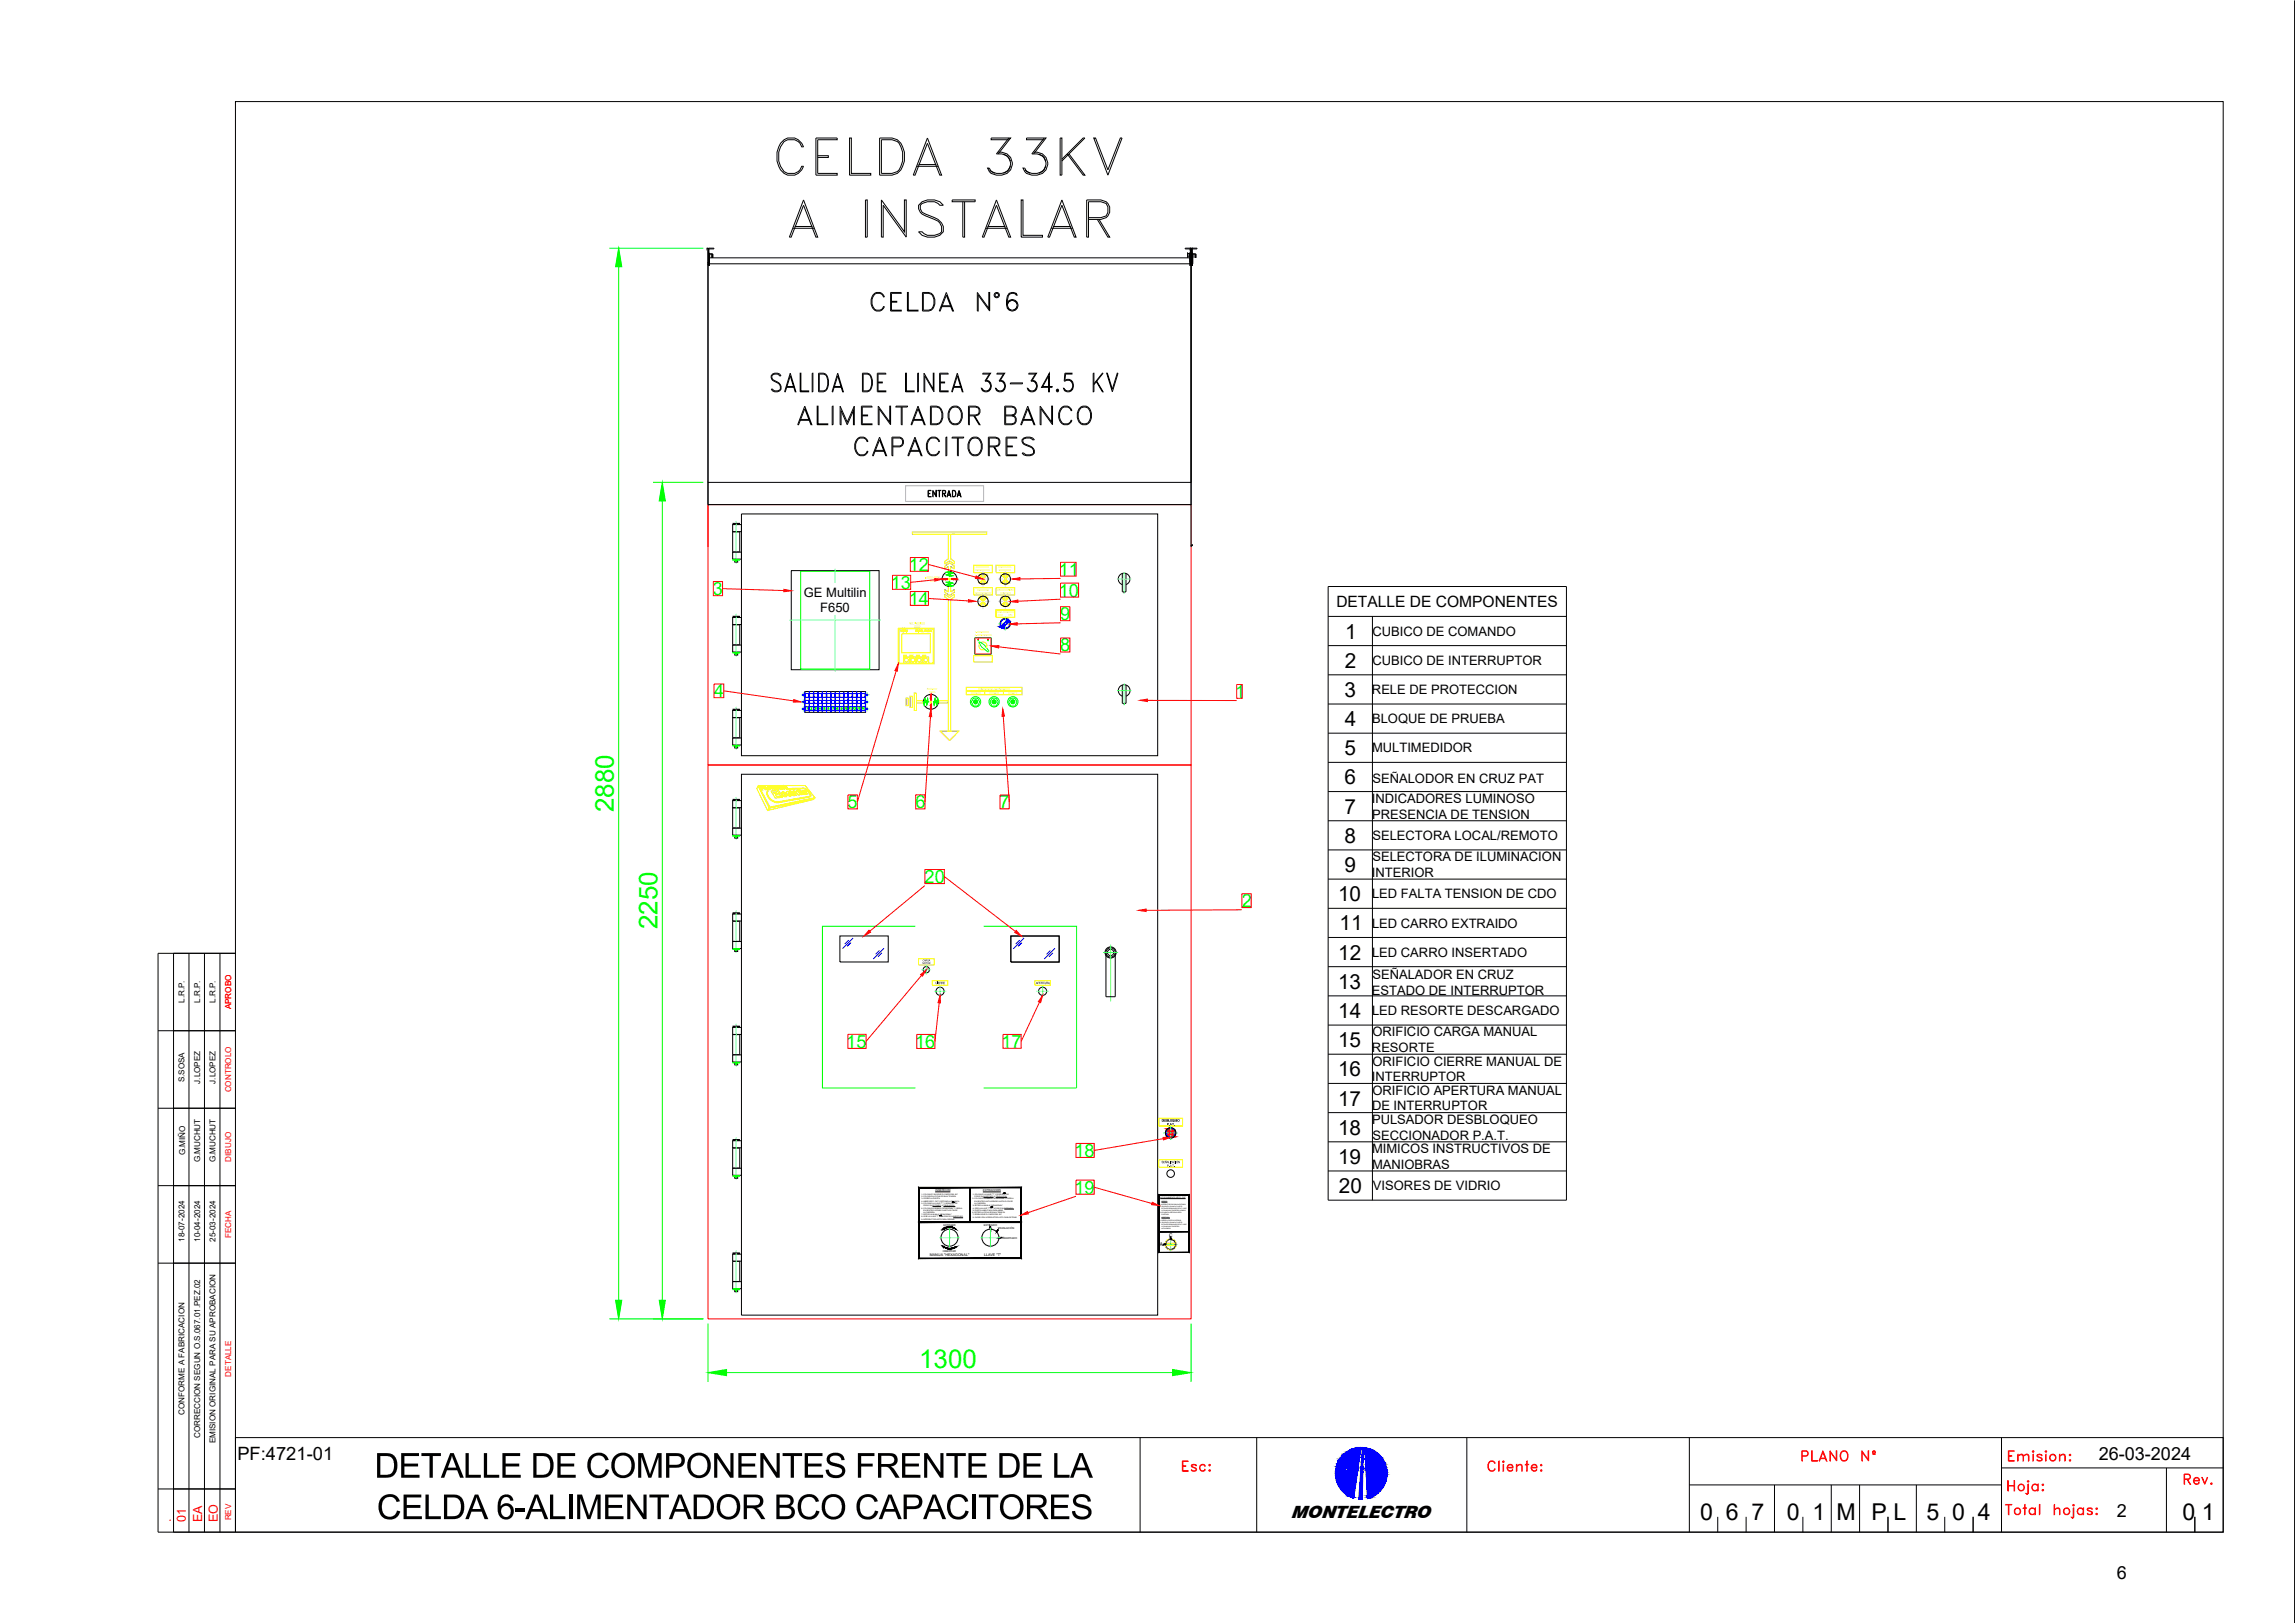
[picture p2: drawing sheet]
<svg xmlns="http://www.w3.org/2000/svg" width="420mm" height="297mm" viewBox="0 0 420 297" stroke-linecap="round" stroke-linejoin="round" font-family="sans-serif">
<defs><g id="words">
<text font-size="7.1" x="158.8" y="58.2">CELDA N°6</text>
<g font-size="6.3">
<text x="68.5" y="270.5">DETALLE DE COMPONENTES FRENTE DE LA</text>
<text x="69" y="278">CELDA 6-ALIMENTADOR BCO CAPACITORES</text>
</g>
<text font-size="4.9" fill="#f00" x="329.1" y="268.5">PLANO Nº</text>
<g font-size="4.8" fill="#0f0">
<text x="112.4" y="148.6" transform="rotate(-90 112.4 148.6)">2880</text>
<text x="120.3" y="170.1" transform="rotate(-90 120.3 170.1)">2250</text>
<text x="168.3" y="250.3">1300</text>
</g>
<g font-size="4.2">
<text x="311.2" y="278.2">0 6 7</text>
<text x="327.1" y="278.2">0 1</text>
<text x="336.2" y="278.2">M</text>
<text x="342.6" y="278.2">P L</text>
<text x="352.7" y="278.2">5 0 4</text>
<text x="399.6" y="278.2">0 1</text>
</g>
<g font-size="3.8">
<text x="246.3" y="116.9">1</text>
<text x="246.2" y="122.2">2</text>
<text x="246.2" y="127.5">3</text>
<text x="246.2" y="132.9">4</text>
<text x="246.1" y="138.2">5</text>
<text x="246.2" y="143.5">6</text>
<text x="246.1" y="148.9">7</text>
<text x="246.2" y="154.2">8</text>
<text x="246.2" y="159.6">9</text>
<text x="245" y="164.9">10</text>
<text x="245.2" y="170.3">11</text>
<text x="245" y="175.6">12</text>
<text x="245" y="180.9">13</text>
<text x="245" y="191.6">15</text>
<text x="245" y="186.3">14</text>
<text x="245" y="197">16</text>
<text x="245" y="202.3">17</text>
<text x="245" y="207.6">18</text>
<text x="245" y="213">19</text>
<text x="245.1" y="218.3">20</text>
</g>
<text font-size="3.4" x="43.5" y="267.2">PF:4721-01</text>
<g font-size="3.3" fill="#0f0">
<text x="163.1" y="107.8">13</text>
<text x="166.4" y="104.5">12</text>
<text x="193.9" y="105.4">11</text>
<text x="130.5" y="108.9">3</text>
<text x="166.4" y="110.7">14</text>
<text x="193.9" y="109.2">10</text>
<text x="194.1" y="113.5">9</text>
<text x="194.1" y="119.2">8</text>
<text x="130.7" y="127.6">4</text>
<text x="226.1" y="127.7">1</text>
<text x="155.2" y="147.9">5</text>
<text x="167.6" y="147.9">6</text>
<text x="183" y="148">7</text>
<text x="169.3" y="161.6">20</text>
<text x="227.3" y="166">2</text>
<text x="154.9" y="191.8">15</text>
<text x="167.6" y="191.8">16</text>
<text x="183.3" y="191.8">17</text>
<text x="196.7" y="211.7">18</text>
<text x="196.7" y="218.5">19</text>
</g>
<g font-size="3.3">
<text x="384.2" y="267.2">26-03-2024</text>
<text x="387.5" y="277.6">2</text>
<text x="387.5" y="289">6</text>
</g>
<g font-size="3.1" fill="#0f0">
<text x="147.5" y="131.2">2</text>
<text x="149.9" y="131.2">5</text>
<text x="150.6" y="131.2">6</text>
<text x="153.8" y="131.2">10</text>
<text x="154.5" y="131.2">11</text>
<text x="155.2" y="131.2">12</text>
</g>
<text font-size="3.1" fill="#00f" x="156.3" y="131.2">13</text>
<text font-size="3.1" x="236.4" y="277.9">MONTELECTRO</text>
<text font-size="2.9" x="244.7" y="111.1">DETALLE DE COMPONENTES</text>
<g font-size="2.6" fill="#ff0">
<text x="164.7" y="121.4">F1</text>
<text x="166.9" y="121.4">F3</text>
</g>
<g font-size="2.4">
<text x="147.2" y="109.2">GE Multilin</text>
<text x="150.2" y="112">F650</text>
<text x="251.2" y="116.3">CUBICO DE COMANDO</text>
<text x="251.2" y="121.7">CUBICO DE INTERRUPTOR</text>
<text x="251.2" y="127">RELE DE PROTECCION</text>
<text x="251.2" y="137.7">MULTIMEDIDOR</text>
<text x="251.2" y="132.3">BLOQUE DE PRUEBA</text>
<text x="251.3" y="143.2">SEÑALODOR EN CRUZ PAT</text>
<text x="251.1" y="147">INDICADORES LUMINOSO</text>
<text x="251.2" y="149.8">PRESENCIA DE TENSION</text>
<text x="251.3" y="153.7">SELECTORA LOCAL/REMOTO</text>
<text x="251.1" y="160.5">INTERIOR</text>
<text x="251.3" y="157.6">SELECTORA DE ILUMINACION</text>
<text x="251.2" y="164.4">LED FALTA TENSION DE CDO</text>
<text x="251.2" y="169.8">LED CARRO EXTRAIDO</text>
<text x="251.2" y="175.1">LED CARRO INSERTADO</text>
<text x="251.3" y="179.2">SEÑALADOR EN CRUZ</text>
<text x="251.2" y="182">ESTADO DE INTERRUPTOR</text>
<text x="251.2" y="185.8">LED RESORTE DESCARGADO</text>
<text x="251.2" y="189.7">ORIFICIO CARGA MANUAL</text>
<text x="251.1" y="197.9">INTERRUPTOR</text>
<text x="251.2" y="192.6">RESORTE</text>
<text x="251.2" y="195">ORIFICIO CIERRE MANUAL DE</text>
<text x="251.2" y="203.2">DE INTERRUPTOR</text>
<text x="251.2" y="200.4">ORIFICIO APERTURA MANUAL</text>
<text x="251.2" y="205.7">PULSADOR DESBLOQUEO</text>
<text x="251.3" y="208.6">SECCIONADOR P.A.T.</text>
<text x="251.2" y="211.1">MIMICOS INSTRUCTIVOS DE</text>
<text x="251.2" y="213.9">MANIOBRAS</text>
<text x="251.4" y="217.8">VISORES DE VIDRIO</text>
</g>
<g font-size="2.3" fill="#f00">
<text x="31.3" y="278.6" transform="rotate(-90 31.3 278.6)">.</text>
<text x="34" y="278.6" transform="rotate(-90 34 278.6)">01</text>
<text x="37" y="278.6" transform="rotate(-90 37 278.6)">EA</text>
<text x="39.9" y="278.6" transform="rotate(-90 39.9 278.6)">EO</text>
</g>
<g font-size="1.5">
<text x="33.8" y="183.5" transform="rotate(-90 33.8 183.5)">L.R.P.</text>
<text x="36.6" y="183.5" transform="rotate(-90 36.6 183.5)">L.R.P.</text>
<text x="39.5" y="183.5" transform="rotate(-90 39.5 183.5)">L.R.P.</text>
<text x="33.8" y="198.1" transform="rotate(-90 33.8 198.1)">S.SOSA</text>
<text x="36.6" y="198.3" transform="rotate(-90 36.6 198.3)">J.LOPEZ</text>
<text x="39.5" y="198.3" transform="rotate(-90 39.5 198.3)">J.LOPEZ</text>
<text x="33.9" y="211.5" transform="rotate(-90 33.9 211.5)">G.MIÑO</text>
<text x="36.6" y="212.7" transform="rotate(-90 36.6 212.7)">G.MUCHUT</text>
<text x="39.5" y="212.7" transform="rotate(-90 39.5 212.7)">G.MUCHUT</text>
<text x="33.8" y="227.3" transform="rotate(-90 33.8 227.3)">18-07-2024</text>
<text x="36.6" y="227.3" transform="rotate(-90 36.6 227.3)">10-04-2024</text>
<text x="39.5" y="227.3" transform="rotate(-90 39.5 227.3)">25-03-2024</text>
<text x="33.8" y="259" transform="rotate(-90 33.8 259)">CONFORME A FABRICACION</text>
<text x="36.6" y="263.2" transform="rotate(-90 36.6 263.2)">CORRECCION SEGUN O.S.067.01.PEZ.02</text>
<text x="39.5" y="264.2" transform="rotate(-90 39.5 264.2)">EMISION ORIGINAL PARA SU APROBACION</text>
</g>
<g font-size="1.5" fill="#f00">
<text x="42.3" y="184.7" transform="rotate(-90 42.3 184.7)">APROBO</text>
<text x="42.3" y="199.9" transform="rotate(-90 42.3 199.9)">CONTROLO</text>
<text x="42.3" y="212.6" transform="rotate(-90 42.3 212.6)">DIBUJO</text>
<text x="42.3" y="226.6" transform="rotate(-90 42.3 226.6)">FECHA</text>
<text x="42.3" y="252" transform="rotate(-90 42.3 252)">DETALLE</text>
<text x="42.3" y="278.3" transform="rotate(-90 42.3 278.3)">REV</text>
</g>
<g font-size="1">
<text x="214" y="226.3">C</text>
<text x="212.3" y="228.1">A</text>
</g>
<g font-size=".7">
<text x="170.2" y="229.9">MANIJA &quot;HEXAGONAL&quot;</text>
<text x="180.2" y="229.9">LLAVE &quot;T&quot;</text>
</g>
<g font-size=".6">
<text x="189.6" y="180.1">APERTURA</text>
<text x="212.7" y="205.3">DESBLOQUEO</text>
<text x="213.5" y="205.9">A</text>
<text x="213.5" y="213.6">A</text>
</g>
<g font-size=".5" fill="#ff0">
<text x="169.3" y="105.9">NERPO</text>
<text x="178.7" y="104.6">INSERTADO</text>
<text x="178.7" y="104">CARRO INT.</text>
<text x="182.8" y="104">CARRO INT.</text>
<text x="182.9" y="104.6">EXTRAIDO</text>
<text x="178.4" y="108.7">DESCARGADO</text>
<text x="178.9" y="108.1">RESORTE</text>
<text x="182.4" y="112.2">ILUM. INTERIOR</text>
<text x="182.7" y="108.1">N</text>
<text x="182.7" y="108.1">A</text>
<text x="182.8" y="112.8">OFF</text>
<text x="183.1" y="108.7">OAD</text>
<text x="184.7" y="112.8">ON</text>
<text x="166.6" y="114.3">UE</text>
<text x="178.2" y="115.8">CA</text>
<text x="178.2" y="116.4">RDO</text>
<text x="170.1" y="126.8">/</text>
<text x="177.8" y="127">FASE R</text>
<text x="179.1" y="126.4">PRESENCIA DE TENSION</text>
<text x="181.2" y="127">FASE S</text>
<text x="184.6" y="127">FASE T</text>
</g>
<g font-size=".5">
<text x="169" y="175.9">AG</text>
<text x="169.1" y="176.5">O</text>
<text x="171.2" y="218">INSERCION</text>
<text x="180" y="218">EXTRACCION</text>
<text x="172.7" y="224.4">EXTRAER</text>
<text x="180.1" y="224.4">EXTRAIDO</text>
<text x="182.7" y="225">TRASLACIÓN</text>
<text x="183.5" y="226.7">INSERTADO</text>
<text x="172.6" y="229.1">INSERTAR</text>
</g>
<g font-size=".3">
<text x="168.7" y="220.3">5- COLOQUE LA LLAVE &quot;T&quot; Y GIRELA 45° DE</text>
<text x="168.7" y="219.1">2- COLOQUE LA FICHA DE BAJA TENSION.</text>
<text x="168.7" y="219.5">3- CIERRE LA PUERTA.</text>
<text x="168.7" y="218.7">1- COLOQUE Y BLOQUE EL CARRO DEL INT.</text>
<text x="168.7" y="221.2">6- COLOQUE LA MANIJA &quot;HEXAGONAL&quot; Y GIRELA</text>
<text x="168.7" y="219.9">4- ABRIR SECC. PAT Y RETIRAR LA PALANCA.</text>
<text x="169.1" y="220.8">POSICION EXTRAIDO A TRASLACION.</text>
<text x="169.1" y="222">LA CARRERA.</text>
<text x="169.1" y="221.6">EN SENTIDO HORARIO HASTA EL FIN DE</text>
<text x="178.1" y="219.5">2- COLOQUE LA MANIJA &quot;HEXAGONAL&quot; Y GIRELA</text>
<text x="178.1" y="221.6">5- PUERTA HABILITADA PARA ABRIR.</text>
<text x="178.1" y="218.7">1- COLOQUE LA LLAVE &quot;T&quot; Y GIRELA 45° DE</text>
<text x="178.1" y="220.8">3- RETIRE LA MANIJA &quot;HEXAGONAL&quot;.</text>
<text x="178.1" y="221.2">4- GIRE LA LLAVE &quot;T&quot; 45° A POSICION EXTRAIDO.</text>
<text x="178.4" y="219.1">POSICION INSERTADO A TRASLACION.</text>
<text x="178.4" y="220.4">LA CARRERA.</text>
<text x="178.4" y="219.9">EN SENTIDO ANTI-HORARIO HASTA EL FIN DE</text>
<text x="212.4" y="220.5">1- INTERRUPTOR EN POSICION EXTRAIDO.</text>
<text x="212.4" y="222">3- SE HABILITA APERTURA PUERTA</text>
<text x="212.4" y="220.9">2- COLOQUE LA PALANCA, PULSE EL</text>
<text x="212.4" y="219.3">ACCIONAMIENTO SECC. PAT</text>
<text x="212.6" y="219.9">CIERRE:</text>
<text x="212.7" y="221.2">BOTON DE DESBLOQUEO DE PAT Y GIRE</text>
<text x="212.7" y="221.5">LA PALANCA 90° EN SENTIDO HORARIO.</text>
<text x="168.7" y="222.4">7- RETIRE LA MANIJA &quot;HEXAGONAL&quot;.</text>
<text x="168.7" y="222.8">8- GIRE LA LLAVE &quot;T&quot; 45° A POSICION INSERTADO.</text>
<text x="168.7" y="223.2">9- INTERRUPTOR LISTO PARA CERRAR.</text>
<text x="178.1" y="222">6- RETIRE LA FICHA DE BAJA TENSION.</text>
<text x="178.1" y="222.4">7- DESBLOQUE EL CARRO DEL INT.</text>
<text x="178.1" y="222.8">8- CARRO CON INTERRUPTOR LISTO PARA RETIRAR.</text>
<text x="212.4" y="223.4">1- CIERRE LA PUERTA POSTERIOR.</text>
<text x="212.4" y="223.8">2- COLOQUE LA PALANCA, PULSE EL</text>
<text x="212.6" y="222.9">APERTURA:</text>
<text x="212.7" y="222.3">POSTERIOR.</text>
<text x="212.7" y="224.2">BOTON DE DESBLOQUEO DE PAT Y GIRE</text>
<text x="212.7" y="224.5">LA PALANCA 90° EN SENTIDO</text>
<text x="212.7" y="224.9">ANTI-HORARIO.</text>
</g>
</g></defs>
<!-- layer: 0 -->
<path d="M420.1 .1v296.9M129.6 88.3h88.5v4.1h-88.5zM43.1 174.5h-14.2v105.9h14.2M28.9 188.6h14.2M28.9 202.8h14.2M28.9 217h14.2M28.9 231.2h14.2M28.9 272.5h14.2" fill="none" stroke="#000" stroke-width=".18"/>
<!-- layer: Hoja -->
<g fill="none" stroke="#000" stroke-width=".18">
<path d="M43.1 18.6h363.9v261.8h-363.9zM34.6 174.5v105.9M37.4 174.5v105.9M40.3 174.5v105.9M43.1 174.5h-11.3v105.9h11.3M31.8 188.6h11.3M31.8 202.8h11.3M31.8 217h11.3M31.8 231.2h11.3M31.8 272.5h11.3M43.1 263.1h363.9v17.3h-363.9zM208.7 263.1v17.3"/>
<path d="M230.1 263.1v17.3M268.5 263.1v17.3M309.3 263.1v17.3M309.3 271.8h57.1M314.5 277.6v2.8M319.7 277.6v2.8M324.9 271.8v8.6M330.1 277.6v2.8M335.3 271.8v8.6M340.4 271.8v8.6M345.6 277.6v2.8M350.8 271.8v8.6"/>
<path d="M356 277.6v2.8M361.2 277.6v2.8M366.4 268.7h40.6M366.4 263.1v17.3M396.6 268.7v11.7M401.8 277.6v2.8"/>
</g>
<g fill="none" stroke="#f00" stroke-width=".18">
<path d="M216.5 267.4h1v.1h-1v1.7h1v.1h-1zM216.5 268.3h.6v.1h-.6M218.2 269.1h.8M218.2 268.4l.8 .3 .1 .3a.57 .57 0 0 1-1 0l.1 .2M218.2 268.2l.2-.1 .6 .1M218.2 268.1v.4M218.9 268.1l.2 .2a.58 .58 0 0 0-1 0l.1 .2 .8 .3M218.9 268.7v.5M219.7 268.3a.58 .58 0 0 1 1 0l-.1 .1-.1-.2a.51 .51 0 0 0-.7 .1 .51 .51 0 0 0 .1 .7 .51 .51 0 0 0 .7-.1l.1 .1a.61 .61 0 0 1-.9 .1 .61 .61 0 0 1-.1-.8zM221.3 268.1l.2-.1 .1 .2-.2 .1zM221.3 269.1l.2-.1 .1 .2-.2 .1zM221.4 268.1l.1 .1z"/>
<path d="M221.4 269.1l.1 .1zM272.6 267.6a.64 .64 0 0 1 .6-.2 .64 .64 0 0 1 .5 .4 .66 .66 0 0 0-.7-.3 .66 .66 0 0 0-.5 .6 .82 .82 0 0 0 .8 1.1l.4-.4a.69 .69 0 0 1-.8 .5 .69 .69 0 0 1-.5-.8zM274.4 267.4l.1 1.9zM275.2 267.4l.2 .1-.1 .1h-.2zM275.2 267.5l.1 .1zM275.2 268h.1v1.3h-.1zM276 268.5h.9v-.1a.54 .54 0 0 0-.7-.2 .54 .54 0 0 0-.2 .7 .54 .54 0 0 0 .6 .3l.3-.3 .1 .1a.6 .6 0 0 1-.9 .1 .6 .6 0 0 1-.1-.8 .6 .6 0 0 1 .9-.1l.1 .4h-1M277.6 268h.1v1.3h-.1zM278 268.1h.6l.1 1.2-.1-.9a.38 .38 0 0 0-.6-.2l-.3 .2zM279.2 268l.7 .1zM279.5 267.4l.1 1.9zM280.4 268.5h.9v-.1a.49 .49 0 0 0-.7-.1 .49 .49 0 0 0 0 .7 .49 .49 0 0 0 .7-.1l.1 .1a.6 .6 0 0 1-.9 .1 .6 .6 0 0 1-.1-.8 .6 .6 0 0 1 .9-.1l.1 .4h-1"/>
<path d="M282 268.1l.2-.1 .1 .2-.2 .1zM282.1 268.1l.1 .1zM282.1 269l.2 .1-.1 .2-.2-.1zM282.1 269.1l.1 .1zM367.1 275.3l1.2 .1zM367.6 271h.1v1.9h-.1zM367.7 271.9h1M367.7 272h1M367.7 265.5h1v.1h-.9v1.7l.9 .1h-1zM367.7 275.4v1.8l.1-1.8M367.8 266.4h.5l-.5 .1M368.7 271l.1 1.9z"/>
<path d="M369.4 266.1h.1v1.3h-.1zM369.5 266.5l.4-.4 .5 .1 .1 1.2-.1-.9a.39 .39 0 0 0-.7-.2zM370.4 276h.6v.1h-.6zM370.5 266.5l.4-.4 .5 .1 .1 1.2h-.1v-.9a.38 .38 0 0 0-.7-.2zM370.6 275.3h.1v1.9h-.1zM371.2 271.1l.1-.1 .1 .2h-.1zM371.3 271.1v.1zM371.3 271.6v1.7l-.2 .2-.2-.2h.4zM371.5 276.2a.57 .57 0 0 1 1 0l-.3-.1a.55 .55 0 0 0-.7 .5 .55 .55 0 0 0 .7 .5l.3-.1a.61 .61 0 0 1-.8 .1 .61 .61 0 0 1-.2-.9zM372.1 271.9a.57 .57 0 0 1 1 0l-.4-.2a.55 .55 0 0 0-.7 .5 .55 .55 0 0 0 .7 .6l.4-.2a.61 .61 0 0 1-.9 .1 .61 .61 0 0 1-.1-.8zM372.1 265.6l.2-.1 .1 .2-.2 .1zM372.2 265.6l.1 .1z"/>
<path d="M372.2 266.1l.1 1.3zM372.5 276h.1v1.2h-.1zM373 267.2l.3 .1 .5-.1M373 266.5l.8 .4 .1 .2a.57 .57 0 0 1-1 0l.2 .2M373 266.3h.8M373.1 271.6v1.3zM373.1 266.2l-.1 .2 .1 .2M373.4 275.3v1.9zM373.7 266.2l.2 .2a.56 .56 0 0 0-1 0l.1 .2 .8 .4M373.7 266.9l.1 .1-.1 .3M373.9 272.7l.1-.1 .1 .2-.1 .1zM374 271.6l.1 .1-.1 .2-.1-.1z"/>
<path d="M374 271.7v.1zM374 272.7v.1zM374.4 265.6l.2-.1 .1 .2-.2 .1zM374.5 265.6l.1 .1zM374.5 266.1l.1 1.3zM376.1 275.3v1.9zM376.1 276.3l.5-.3 .4 .1 .1 1.1h-.1v-.9a.38 .38 0 0 0-.6-.2zM377 266.1l.1 1.3zM377.1 266.5l.5-.4 .4 .1 .1 1.2-.1-.9a.39 .39 0 0 0-.6-.2zM378.8 266.2l.2-.1 .1 .2-.2 .1zM378.8 267.2l.2-.1 .1 .2-.2 .1zM378.9 266.2l.1 .1z"/>
<path d="M378.9 267.2l.1 .1zM379.5 275.4l.2-.1v.2l-.1 .1zM379.6 275.4l.1 .1zM379.6 276h.1v1.7l-.3 .2-.2-.2h.4zM380.4 276.2a.56 .56 0 0 1 1 0l-.4-.1a.55 .55 0 0 0-.6 .5 .55 .55 0 0 0 .6 .5l.4-.1a.61 .61 0 0 1-.9 .1 .61 .61 0 0 1-.1-.9zM381.4 276h.1v1.2h-.1zM382.2 277l.2 .1 .6-.1M382.2 276.3l.8 .4 .1 .3a.57 .57 0 0 1-1 0l.2 .1M382.2 276.1h.8M382.3 276.1l-.1 .1 .1 .2M382.9 276.1l.2 .1a.56 .56 0 0 0-1 0l.1 .2 .8 .4M382.9 276.7l.1 .2-.1 .2"/>
<path d="M383.7 277h.2l.1 .1-.2 .1zM383.8 276l.2 .1-.1 .1-.2-.1zM383.8 276.1h.1zM383.8 277l.1 .1zM399.9 270.7l.9-.1 .1-.2-.1-.4-.9-.1v1.8v-1.9h.7a.49 .49 0 0 1 .4 .5 .49 .49 0 0 1-.4 .5h-.7M400.4 270.8l.6 .9-.5-.9M401.7 270.9h.9v-.1a.49 .49 0 0 0-.8-.1 .49 .49 0 0 0 0 .7 .49 .49 0 0 0 .8-.1v.1a.6 .6 0 0 1-.8 .1 .6 .6 0 0 1-.1-.9 .6 .6 0 0 1 .9 0v.4h-.9M403.1 270.4l.5 1.1 .6-1.1-.6 1.3zM404.7 271.5l.2-.1 .1 .2-.2 .1zM404.8 271.5l.1 .1z"/>
<circle cx="369.3" cy="276.6" r=".55"/>
<circle cx="369.3" cy="276.6" r=".63"/>
<circle cx="370" cy="272.2" r=".63"/>
<circle cx="370" cy="272.2" r=".55"/>
<circle cx="375.8" cy="266.8" r=".55"/>
<circle cx="375.8" cy="266.8" r=".63"/>
<circle cx="378.3" cy="276.6" r=".62"/>
<circle cx="378.3" cy="276.6" r=".55"/>
</g>
<g fill="#00f" stroke="#00f" stroke-width=".18">
<path d="M249.1 264.9h.1z"/>
<path d="M249.4 264.9h.2z"/>
<path d="M249.9 265h.1z"/>
<path d="M246.1 266.1l.2-.2 .1 .2z"/>
<path d="M245.7 266.4l.1 .1h-.2z"/>
<path d="M249.3 266.7h.1z"/>
<path d="M249.4 266.7h.2z"/>
<path d="M249.3 266.9h.2z"/>
<path d="M247.2 267h.3z"/>
<path d="M247.4 267.2l1.4 .2z"/>
<path d="M247.4 267.2h1.5l-.1 .2z"/>
<path d="M249.3 266.9h.3l-.1 .6z"/>
<path d="M249.2 267.6h.2z"/>
<path d="M250 266.9l1.3 .7z"/>
<path d="M250 266.9h1.8l-.5 .7z"/>
<path d="M250 267.7l.3 .1z"/>
<path d="M250 267.6h.8l.2 .1z"/>
<path d="M251.4 267.7h.9l-.3 .3z"/>
<path d="M253.7 268.1l.1 .3h-.3z"/>
<path d="M249.2 268.5h.1z"/>
<path d="M249.4 268.5l.1 .1z"/>
<path d="M249.2 268.7h.1z"/>
<path d="M247.5 268.6l.1 .1z"/>
<path d="M247.5 268.6h1.1l-1 .1z"/>
<path d="M248.5 268.8h.1z"/>
<path d="M246.9 269h.6l.1 .1z"/>
<path d="M250.1 269l.2 .1h-.2z"/>
<path d="M250.1 268.8h1.2l-.3 .4z"/>
<path d="M247.9 269.2h.7z"/>
<path d="M249.4 269.4h.1z"/>
<path d="M249.1 269.5l.3 .1z"/>
<path d="M250.1 269.5h.7z"/>
<path d="M250.9 269.6l.6 .1z"/>
<path d="M251.2 269.3h1.3l-.3 .4z"/>
<path d="M247.7 274.1h.1z"/>
<path d="M250.4 274.1h.4z"/>
<path d="M248.8 274.4h.6z"/>
<path d="M249.1 264.9h.1zM248.8 264.9h.4z"/>
<path d="M248.8 264.9h.4zM248.3 265h.9z"/>
<path d="M249.9 265h.4zM249.9 265h.4z"/>
<path d="M248.3 265l.9 .1v-.1zM247.9 265.1l.4-.1 .9 .1z"/>
<path d="M249.9 265l.8 .1zM249.9 265l.8 .1h-.8z"/>
<path d="M247.9 265.1l1.2 .1 .1-.1zM247.5 265.2l.4-.1 1.2 .1z"/>
<path d="M249.9 265.1l1.1 .2zM249.9 265.1l1.1 .2h-1.1z"/>
<path d="M247.5 265.2l1.6 .2v-.2zM247.2 265.4l.3-.2 1.6 .2z"/>
<path d="M249.9 265.3l1.5 .1-.4-.1zM249.9 265.3l1.5 .1h-1.5z"/>
<path d="M247.2 265.4l1.9 .2v-.2zM246.8 265.6l.4-.2 1.9 .2z"/>
<path d="M249.9 265.4l1.9 .3-.4-.3zM249.9 265.4l1.9 .3h-1.9z"/>
<path d="M246.8 265.6l2.3 .2v-.2zM246.4 265.8l.4-.2 2.3 .2z"/>
<path d="M249.9 265.7l2.2 .2-.3-.2zM249.9 265.7l2.2 .2h-2.2z"/>
<path d="M249.9 265.9l2.5 .3-.3-.3zM249.9 265.9l2.5 .3h-2.5z"/>
<path d="M246.1 266.1l.5 .2-.2-.2zM245.8 266.3l.3-.2 .5 .2z"/>
<path d="M252.5 266.3l.3 .2zM252.5 266.3l.3 .2h-.5z"/>
<path d="M249.4 264.9l.2 1.8v-1.8zM249.4 264.9l.2 1.8h-.3z"/>
<path d="M245.6 266.5l.3 .2zM245.6 266.5l.3 .2h-.4z"/>
<path d="M246.4 265.8l2.5 .9 .2-.9zM246.4 265.8l2.5 .9h-1.9z"/>
<path d="M252.3 266.5l.7 .3-.2-.3zM252.3 266.5l.7 .3h-.9z"/>
<path d="M249.3 266.9h.3zM249.3 266.9h.3z"/>
<path d="M249.9 266.2l1.9 .7 .6-.7zM249.9 266.2l1.9 .7h-1.8z"/>
<path d="M247 266.7l.5 .3 1.4-.3zM247 266.7l.5 .3h-.3z"/>
<path d="M245.5 266.7l.7 .4-.3-.4zM245.5 266.7l.7 .4h-1z"/>
<path d="M245.8 266.3l1.2 .8-.4-.8zM245.8 266.3l1.2 .8h-.6z"/>
<path d="M246.4 267.1h.6zM246.4 267.1h.1z"/>
<path d="M248.9 266.9v.3zM247.4 267.2l1.5-.3v.3z"/>
<path d="M253.1 267l.2 .3zM253.1 267l.2 .3h-.4z"/>
<path d="M245.2 267.1l1.2 .3-.2-.3zM245.2 267.1l1.2 .3h-1.4z"/>
<path d="M249.3 266.9l-.1 .6h.3zM249.2 267.5h.3z"/>
<path d="M246.4 267.2l2.4 .3zM246.4 267.2l2.4 .3h-2.1z"/>
<path d="M252.9 267.3l.6 .3-.2-.3zM252.9 267.3l.6 .3h-.9z"/>
<path d="M250 267.2l.8 .4zM250 267.2l.8 .4h-.8z"/>
<path d="M249.2 267.6h.3zM249.2 267.6h.3z"/>
<path d="M252.1 266.8l.2 .9 .7-.9zM252.1 266.8l.2 .9h-.9z"/>
<path d="M250 267.6l1 .1zM250.8 267.7l.3 .1z"/>
<path d="M252.6 267.6l1 .3-.1-.3zM252.6 267.6l1 .3h-1.3z"/>
<path d="M251.4 267.7l.6 .3zM251.9 268h.1z"/>
<path d="M244.9 267.6l.3 .4zM244.9 267.6l.3 .4h-.4z"/>
<path d="M250 267.8l2 .2zM250 267.8l2 .2h-2z"/>
<path d="M244.8 268l.7 .4-.3-.4zM244.8 268l.7 .4h-.9z"/>
<path d="M249.2 267.6l.3 .9v-.9zM249.2 267.6l.3 .9h-.3z"/>
<path d="M249.3 268.5h.2zM249.3 268.5h.2z"/>
<path d="M253.5 268.4l.3 .2v-.2zM253.5 268.4l.3 .2h-.4z"/>
<path d="M246.7 267.5l1.9 1.1 .2-1.1zM246.7 267.5l1.9 1.1h-1.1z"/>
<path d="M245 267.4l2.4 1.3-1-1.3zM245 267.4l2.4 1.3h-1.4z"/>
<path d="M249.2 268.7l.3 .1zM249.2 268.7l.3 .1z"/>
<path d="M244.6 268.4l1.2 .4-.3-.4zM244.6 268.4l1.2 .4h-1.3z"/>
<path d="M250 268l1.3 .8 .7-.8zM250 268l1.3 .8h-1.2z"/>
<path d="M248.5 268.8l.1 .1zM247.7 268.9l.8-.1 .1 .1z"/>
<path d="M246 268.7l.1 .2 1.3-.2zM246 268.7l.1 .2z"/>
<path d="M244.5 268.8l1.4 .1zM244.5 268.8l1.4 .1h-1.4z"/>
<path d="M244.5 268.9h1.4zM244.5 268.9l.8 .1z"/>
<path d="M253.4 268.6l.5 .4-.1-.4zM253.4 268.6l.5 .4h-.9z"/>
<path d="M247.4 268.9l.1 .1zM246.7 269h.8z"/>
<path d="M246.7 269h.8zM246.7 269h.8z"/>
<path d="M250.1 268.8l.9 .4zM250.9 269.2h.1z"/>
<path d="M247.7 268.9l.9 .3v-.3zM247.7 268.9l.9 .3h-.7z"/>
<path d="M247.9 269.2h.6zM248.4 269.2l.1 .1z"/>
<path d="M244.5 269l2.6 .2zM244.5 269l2.6 .2h-2.6z"/>
<path d="M252.3 267.9l.2 1.4 1.1-1.4zM252.3 267.9l.2 1.4h-1.3z"/>
<path d="M249.1 268.8l.4 .5v-.5zM249.1 268.8l.4 .5h-.4z"/>
<path d="M250.1 269.1l.8 .3zM250.1 269.1l.8 .3h-.8z"/>
<path d="M249.1 269.3l.4 .1zM249.1 269.3l.4 .1z"/>
<path d="M253 269l1 .4-.1-.4zM253 269l1 .4h-1.3z"/>
<path d="M244.5 269.2l4 .2-1.4-.2zM244.5 269.2l4 .2h-4z"/>
<path d="M250.1 269.4l.7 .1 .1-.1zM250.1 269.4l.7 .1h-.7z"/>
<path d="M250.1 269.5h.7zM250.4 269.5h.4z"/>
<path d="M249.1 269.6h.4zM249.1 269.6h.4z"/>
<path d="M251 269.5l.4 .1zM251 269.5l.4 .1h-.5z"/>
<path d="M250.9 269.6l.6 .1zM251.4 269.7h.2z"/>
<path d="M244.5 269.4l4 .3v-.3zM244.5 269.4l4 .3h-4z"/>
<path d="M251.2 269.3l1 .4zM252.1 269.7h.1z"/>
<path d="M252.7 269.4l1.3 .4v-.4zM252.7 269.4l1.3 .4h-1.6z"/>
<path d="M252.4 269.8l1.6 .1zM252.4 269.8l1.6 .1z"/>
<path d="M250.1 269.7l1.3 .2zM250.1 269.7l1.3 .2h-1.3z"/>
<path d="M252.4 269.9l1.5 .2 .1-.2zM252.4 269.9l1.5 .2h-1z"/>
<path d="M250.1 269.9l2.8 .2-1.5-.2zM250.1 269.9l2.8 .2h-2.8z"/>
<path d="M244.5 269.7l3.9 .4 .1-.4zM244.5 269.7l3.9 .4h-3.9z"/>
<path d="M250.1 270.1l3.8 .2v-.2zM250.1 270.1l3.8 .2h-3.8z"/>
<path d="M244.5 270.1l3.9 .4v-.4zM244.5 270.1l3.9 .4h-3.9z"/>
<path d="M250.1 270.3l3.7 .4 .1-.4zM250.1 270.3l3.7 .4h-3.6z"/>
<path d="M244.5 270.5l3.8 .5 .1-.5zM244.5 270.5l3.8 .5h-3.7z"/>
<path d="M250.2 270.7l3.5 .4 .1-.4zM250.2 270.7l3.5 .4h-3.5z"/>
<path d="M244.6 271l3.6 .4 .1-.4zM244.6 271l3.6 .4h-3.4z"/>
<path d="M250.2 271.1l3.4 .4 .1-.4zM250.2 271.1l3.4 .4h-3.4z"/>
<path d="M244.8 271.4l3.4 .4v-.4zM244.8 271.4l3.4 .4h-3.2z"/>
<path d="M250.2 271.5l3.2 .4 .2-.4zM250.2 271.5l3.2 .4h-3.2z"/>
<path d="M245 271.8l3.1 .3 .1-.3zM245 271.8l3.1 .3h-2.9z"/>
<path d="M250.2 271.9l3 .4 .2-.4zM250.2 271.9l3 .4h-2.9z"/>
<path d="M245.2 272.1l2.9 .4v-.4zM245.2 272.1l2.9 .4h-2.7z"/>
<path d="M250.3 272.3l2.6 .4 .3-.4zM250.3 272.3l2.6 .4h-2.6z"/>
<path d="M245.4 272.5l2.6 .3 .1-.3zM245.4 272.5l2.6 .3h-2.3z"/>
<path d="M250.3 272.7l2.3 .3 .3-.3zM250.3 272.7l2.3 .3h-2.3z"/>
<path d="M245.7 272.8l2.3 .3v-.3zM245.7 272.8l2.3 .3h-2z"/>
<path d="M250.3 273l2 .3 .3-.3zM250.3 273l2 .3h-2z"/>
<path d="M246 273.1l1.9 .3 .1-.3zM246 273.1l1.9 .3h-1.6z"/>
<path d="M250.3 273.3l1.6 .2 .4-.2zM250.3 273.3l1.6 .2h-1.6z"/>
<path d="M246.3 273.4l1.6 .2v-.2zM246.3 273.4l1.6 .2h-1.2z"/>
<path d="M250.3 273.5l1.3 .3 .3-.3zM250.3 273.5l1.3 .3h-1.3z"/>
<path d="M246.7 273.6l1.2 .3v-.3zM246.7 273.6l1.2 .3h-.9z"/>
<path d="M250.3 273.8l.9 .2 .4-.2zM250.3 273.8l.9 .2h-.9z"/>
<path d="M247 273.9l.9 .2v-.2zM247 273.9l.9 .2h-.5z"/>
<path d="M250.3 274l.5 .1 .4-.1zM250.3 274l.5 .1h-.4z"/>
<path d="M247.4 274.1h.5zM247.4 274.1h.4z"/>
<path d="M250.4 274.1l.2 .1zM250.4 274.2h.2z"/>
<path d="M249.1 269.6l.3 4.8 .1-4.8zM249.1 269.6l.3 4.8h-.6z"/>
<path d="M248.8 274.4h.6zM249 274.4h.4z"/>
</g>
<!-- layer: COTAS -->
<path d="M111.6 45.4h17.2M113.3 48.8v189.2M119.5 88.3h9.3M121.3 91.7v146.3M111.6 241.4h17.2" fill="none" stroke="#0f0" stroke-width=".18"/>
<g fill="#0f0" stroke="#0f0" stroke-width=".18">
<path d="M120.7 238h1.1l-.5 3.4z"/>
<path d="M121.3 88.3l.5 3.4h-1.1z"/>
<path d="M112.7 238h1.1l-.5 3.4z"/>
<path d="M113.3 45.4l.5 3.4h-1.1z"/>
</g>
<!-- layer: Visible (ISO) -->
<g fill="none" stroke="#000" stroke-width=".18">
<path d="M129.3 45.4h.3v54.7M129.3 45.6h.1M129.3 45.7h.1M129.6 48.4h.1M218.1 48.4l.2 .2zM218.1 48.3l.2 .3M218.2 48l.1 .1M218.2 47.2h.1M218.2 46.5h.1M218.2 48.5l.1 .1M218.2 48.5h.1M218.2 47.4h.1"/>
<path d="M218.3 46.3h-.1M218.3 46.3l.1 .9M218.3 46.3v1.1M218.3 45.4l-.2 .3M218.3 45.6l-.1 .1v2.3M218.3 47.2v1.1l-.2-.2v-.1h.1M218.3 47.3v.1M218.2 99.8h.1M218.3 99.7l-.2 .2M218.3 99.7l-.2 .1M218.3 99.7l-.1 .1M218.3 99.7l-.2 .3"/>
</g>
<!-- layer: 0 -->
<path d="M129.6 92.4h88.5v47.6h-88.5zM129.6 140h88.5v101.4h-88.5z" fill="none" stroke="#f00" stroke-width=".18"/>
<g fill="none" stroke="#000" stroke-width=".18">
<path d="M135.7 141.7h76.2v99h-76.2z"/>
<circle cx="169.6" cy="177.5" r=".58"/>
<circle cx="172.1" cy="181.4" r=".75"/>
<circle cx="190.9" cy="181.4" r=".75"/>
<circle cx="173.8" cy="226.5" r="1.56"/>
<circle cx="181.3" cy="226.5" r="1.56"/>
</g>
<!-- layer: PRINCIPAL -->
<g fill="none" stroke="#000" stroke-width=".18">
<path d="M141.4 68.5a1.09 1.09 0 0 1 1.6 .3h-.3l-.1-.2a.93 .93 0 0 0-1.3 .2v.3a2.04 2.04 0 0 0 1.3 1 .95 .95 0 0 1 .1 1.5 .95 .95 0 0 1-1.5-.4h.2l.2 .2a.96 .96 0 0 0 1.3-.2 .95 .95 0 0 0-.6-1.1 1.32 1.32 0 0 1-1.1-1v-.3zM143.9 70.9h1.6M144 70.7h1.3M144.7 68.3l1 3.4h-.1l-.9-2.9-.9 2.9h-.2zM146.5 68.3h.1v3.2h1.5v.2h-1.6zM148.7 68.3h.1v3.4h-.1zM149.9 68.3h.9a1.36 1.36 0 0 1 .9 1.3 1.87 1.87 0 0 1-.9 2.1h-.9zM150 68.5h.8a1.07 1.07 0 0 1 .7 1.1 2.34 2.34 0 0 1-.3 1.8l-.4 .1h-.8zM152.6 70.9h1.5M152.7 70.7h1.3M153.4 68.3l1 3.4h-.1l-.9-2.9-.9 2.9h-.2zM157.9 68.3h.9a1.66 1.66 0 0 1 .9 2.1 1.38 1.38 0 0 1-.9 1.3h-.9z"/>
<path d="M158 68.5h.8a1.07 1.07 0 0 1 .8 1.1 2.43 2.43 0 0 1-.4 1.8l-.4 .1h-.8zM160.6 68.3h1.6v.2h-1.4v3h1.4v.2h-1.6zM160.8 69.9h.7v.2h-.7M165.8 68.3h.1v3.2h1.5v.2h-1.6zM168 68.3h.1v3.4h-.1zM169.2 68.3l1.7 2.9v-2.9h.1v3.4l-1.7-2.9v2.9h-.1zM172 68.3h1.6v.2h-1.5v3h1.5v.2h-1.6zM172.1 69.9h.8v.2h-.8M174.5 70.9h1.5M174.6 70.7h1.3M175.3 68.3l1 3.4h-.1l-.9-2.9-1 2.9h-.1zM179.8 71.2l.4 .3"/>
<path d="M180.4 69.6a1.04 1.04 0 0 1 1.1 1.3 1.04 1.04 0 0 1-1.6 .6l-.2-.4h.1a.82 .82 0 0 0 1.3 .3l.3-.5M180.8 69.8a1.02 1.02 0 0 1 0 1.7M181.2 68.5h-1.3v-.2h1.5l-1 1.5M181.2 68.3l-.9 1.5 .8 .1 .3 .5M182.4 71.2l.4 .3M183 69.6a1.04 1.04 0 0 1 1 1.3 1.04 1.04 0 0 1-1.5 .6l-.2-.4h.1a.82 .82 0 0 0 1.3 .3l.2-.5M183.4 69.8a1.02 1.02 0 0 1 0 1.7M183.8 68.5h-1.3v-.2h1.4l-.9 1.5M183.8 68.3l-.9 1.5 .8 .1 .2 .5M185 70.1h2.2v.1h-2.2zM188.2 71.2l.4 .3M188.9 69.6a1.04 1.04 0 0 1 1 1.3 1.04 1.04 0 0 1-1.5 .6l-.3-.4h.1a.82 .82 0 0 0 1.3 .3l.3-.5"/>
<path d="M189.3 69.8a1.02 1.02 0 0 1 0 1.7M189.6 68.5h-1.2v-.2h1.4l-.9 1.5M189.6 68.3l-.9 1.5 .8 .1 .3 .5M190.8 70.7h1.8v.2h-1.9l1.4-2.6v3.4h-.1v-2.9l-1.2 2.1M193.5 71.2l.3 .2-.1 .3-.3-.2zM193.5 71.4h.2v.1h-.2zM194.8 71.2l.4 .3M195.9 69.6a1.15 1.15 0 0 1 0 1.9M196.4 70.2l-.3-.4a1.22 1.22 0 0 0-1.3 0l.2-1.5h1.3v.2h-1.2l-.1 1.1a1.02 1.02 0 0 1 1.1 0 1.02 1.02 0 0 1 .4 1.1 .92 .92 0 0 1-.8 1 .92 .92 0 0 1-1-.6h.1a.82 .82 0 0 0 1.3 .3l.3-.5M200.1 68.3h.2v3.4h-.2zM200.3 70.2l1.5-1.9h.2l-1.7 2.1M200.7 69.8l1.1 1.9h.2l-1.2-1.9"/>
<path d="M202.6 68.3h.1l.9 2.9 .9-2.9h.2l-1.1 3.4zM169.9 89.7h.6l-.5 .1v1.1h.5h-.6zM170 90.3h.2l-.2 .1M170.8 89.7l.6 1.1v-1.1v1.2l-.6-1v1zM171.7 89.7l.6 .1zM171.9 89.8v1.1l.1-1.1M172.6 90.3h.4v-.5h-.4l-.1 1.1v-1.2l.5 .1 .1 .5-.5 .1M172.8 90.4l.3 .5-.2-.5M173.5 90.6h.5M173.5 90.6h.4M173.7 89.7l.4 1.2-.4-1-.3 1zM174.4 89.7a.6 .6 0 0 1 .6 .6 .6 .6 0 0 1-.6 .6z"/>
<path d="M174.4 89.8a.54 .54 0 0 1 .6 .5 .54 .54 0 0 1-.6 .6zM175.3 90.6h.6M175.4 90.6h.4M175.6 89.7l.3 1.2-.3-1-.4 1zM134.1 146.5h1.6v1.3h-1.6zM134.1 151.6h1.6v1.3h-1.6zM134.1 147.9h1.3v3.6h-1.3zM134.5 146.5h-.3v-.2h1.2v.2h-.3M134.5 153v.4h.6v-.4M134.1 172.3h.1M134.1 167.3h1.6v1.3h-1.6zM134.1 172.3h1.6v1.3h-1.6z"/>
<path d="M134.1 168.6v3.7M134.1 168.6h.1M134.2 168.6h1.2M134.2 172.3h1.2M134.5 167.3l-.3-.1v-.1h1.2v.1l-.3 .1M134.5 173.8v.3h.6v-.3M135.4 168.6h.1M135.4 172.3h.1M135.4 168.6v3.7M153.8 171.3h8.8v4.8h-8.8zM185.1 171.3h8.8v4.8h-8.8zM202.5 174.3v8.1h1.7v-8.1"/>
<path d="M134.1 193h.1M134.1 188h1.6v1.3h-1.6zM134.1 193v-3.6h1.3v3.6M134.1 193.1h1.6v1.3h-1.6zM134.2 193h1.2M134.5 188h-.3v-.2h1.2v.2h-.3M134.5 194.5v.4h.6v-.4M135.4 193h.1M134.1 208.8h1.6v1.3h-1.6zM134.1 210.1l.1 3.7h1.2v-3.7M134.1 213.8h1.6v1.3h-1.6zM134.1 210.1h.1"/>
<path d="M134.2 210.1h1.2M134.5 208.8l-.3-.1v-.1h1.2v.1l-.3 .1M134.5 215.3v.3h.6v-.3M135.4 210.1h.1M171.2 218.1h2.8M179.9 218.1h3.3M180.1 219.2h1.8M182.3 219.2h2.1M134.1 234.5h.1M134.1 229.5h1.6v1.3h-1.6zM134.1 234.6h1.6v1.3h-1.6zM134.1 230.9v3.6"/>
<path d="M134.1 230.9h.1M134.2 230.9h1.2M134.2 234.5h1.2M134.5 229.5h-.3v-.2h1.2v.2h-.3M134.5 236v.4h.6v-.4M135.4 230.9h.1M135.4 234.5h.1M135.4 230.9v3.6M170.7 220.8h1.6M172.7 220.8h2.2M174.5 222.9h1.8M183.9 221.3h1.7"/>
<circle cx="180" cy="106" r=".95"/>
<circle cx="180" cy="110.1" r=".95"/>
<circle cx="184" cy="110.1" r=".95"/>
<circle cx="184" cy="106" r=".95"/>
<circle cx="203.3" cy="174.3" r="1.02"/>
<circle cx="203.3" cy="174.3" r=".85"/>
<circle cx="203.3" cy="174.3" r=".58"/>
</g>
<!-- layer: 1 -->
<path d="M165.8 88.9h14.3v2.9h-14.3z" fill="none" stroke="#9f7fff" stroke-width=".18"/>
<!-- layer: EJES -->
<g fill="none" stroke="#0ff" stroke-width=".18">
<path d="M134.8 145.9v7.8M134.8 166.6v7.8M168.7 177.5h1.8M169.6 176.6v1.7M201.9 174.3h2.8M203.3 172.9v10.4M134.8 187.4v7.8M171 181.4h2.2M172.1 180.3v2.2M189.8 181.4h2.2M190.9 180.3v2.2M134.8 208.1v7.8"/>
<path d="M134.8 228.9v7.8M172 226.5h3.7M173.8 224.7v3.7M179.5 226.5h3.7M181.3 224.7v3.7"/>
</g>
<!-- layer: COTA -->
<g fill="none" stroke="#0f0" stroke-width=".18">
<path d="M134.2 152.9h1.2v.1h-1.2zM134.2 173.6h1.2v.2h-1.2zM134.2 194.4h1.2v.1h-1.2zM134.2 215.1h1.2v.2h-1.2zM134.2 235.9h1.2v.1h-1.2z"/>
<circle cx="134.8" cy="153.2" r=".13"/>
<circle cx="134.8" cy="173.9" r=".13"/>
<circle cx="134.8" cy="194.7" r=".13"/>
<circle cx="134.8" cy="215.4" r=".13"/>
<circle cx="134.8" cy="236.2" r=".13"/>
</g>
<g fill="#000" stroke="#000" stroke-width=".18">
<path d="M172.9 228.2l.2 .2zM172.9 228.2l.2 .2zM173.1 228.3l.3 .2zM173.1 228.3l.3 .2zM173.4 228.4l.2 .1zM173.4 228.4l.2 .1zM173.6 228.5l.3 .1zM173.6 228.5l.3 .1zM173.9 228.5h.3zM173.9 228.5h.3zM174.2 228.5h.3zM174.2 228.5h.3zM174.4 228.4h.3zM174.4 228.4h.3zM174.7 228.3l.3-.1zM174.7 228.3l.3-.1z"/>
<path d="M174.7 224.8l.2 .1zM174.7 224.8l.2 .1zM174.5 224.6l.2 .2zM174.5 224.6l.2 .2zM174.2 224.6l.2 .1zM174.2 224.6l.2 .1zM173.9 224.6h.3zM173.9 224.6h.3zM173.6 224.6h.3zM173.6 224.6h.3zM173.4 224.6h.2zM173.4 224.6h.2zM173.1 224.7h.3zM173.1 224.7h.3zM172.8 224.8l.3-.1zM172.8 224.8h.3z"/>
</g>
<!-- layer: TEXTOS -->
<g fill="#000" stroke="#000" stroke-width=".18">
<path d="M181.3 224.6v.4h.1zM181.3 224.6h.1v.4z"/>
<path d="M182.4 225.4l.1 .1 .2-.4zM182.7 225.1l.1 .1-.3 .3z"/>
<path d="M182.9 226.5v.1l.4-.1zM182.9 226.6l.4-.1v.1z"/>
</g>
<!-- layer: DIBUJO -->
<g fill="#000" stroke="#000" stroke-width=".18">
<path d="M168.2 217.3l.1 6.3v-6.2zM168.2 217.3l.1 6.3-.1 .1zM168.3 223.6l-.1 .1 18.7-.1zM168.2 223.7l18.7-.1 .1 .1zM186.9 217.4v6.2l.1 .1zM186.9 217.4l.1-.1v6.4zM168.3 217.4h18.6l.1-.1zM168.2 217.3h18.8l-18.7 .1z"/>
<path d="M168.2 223.7l.1 6.5v-6.4zM168.2 223.7l.1 6.5-.1 .1zM168.3 230.2l-.1 .1 18.7-.1zM168.2 230.3l18.7-.1 .1 .1zM186.9 223.8v6.4l.1 .1zM186.9 223.8l.1-.1v6.6zM168.3 223.8h18.6l.1-.1zM168.2 223.7h18.8l-18.7 .1z"/>
<path d="M177.5 217.4v6.2h.1zM177.5 217.4h.1v6.2z"/>
</g>
<!-- layer: PRINCIPAL -->
<g fill="#000" stroke="#000" stroke-width=".18">
<path d="M183.8 218.3l-.1 .1zM172.3 222.4l.1 .1zM172.4 228l.5 .1-.1 .3zM172.8 224.7l.1 .3-.5 .1zM174.6 220l.1 .1z"/>
<path d="M184 218.4h.1zM184 218.4h.1zM183.9 218.3l.1 .1zM183.9 218.3l.1 .1zM183.8 218.4l.1-.1zM183.8 218.4h.1z"/>
<path d="M172.2 222.4l.1 .1zM172.2 222.4l.1 .1zM172.1 222.5l.1-.1zM172.1 222.5h.1zM172 222.5h.1zM172 222.5h.1z"/>
<path d="M174.5 220h.1zM174.5 220h.1zM174.4 220h.1zM174.4 220h.1zM174.3 220h.1zM174.3 220h.1z"/>
<path d="M181.6 220.9h.1zM181.6 220.9h.1zM181.5 220.9h.1zM181.5 220.9h.1z"/>
</g>
<!-- layer: AUXILIAR -->
<path d="M155.4 172.1l-.8 .7M155.8 172.5l-.7 .7M156.2 171.7l-2 1.9M161 173.9l-.7 .8M161.4 174.4l-.7 .7M161.8 173.6l-1.9 1.9M186.7 172.1l-.8 .7M187.1 172.5l-.7 .7M187.5 171.7l-2 1.9M192.3 173.9l-.7 .8M192.8 174.4l-.8 .7M193.1 173.6l-1.9 1.9" fill="none" stroke="#00f" stroke-width=".18"/>
<!-- layer: TRAZOS -->
<path d="M167.6 169.5h-17v29.6h17M180.1 169.5h17v29.6h-17" fill="none" stroke="#0f0" stroke-width=".18"/>
<!-- layer: PRINCIPAL -->
<g fill="#000">
<path d="M168.9 176.1l.1 .3 .2-.3v.4l-.1-.3v.3l-.2-.3v.3zM169.5 176.1h.2v.4zM169.8 175.6l.2 .1h-.2l.1 .2 .1-.1v.1h-.2zM191.2 179.7l.1 .4 .1-.1 .1-.3v.4l-.3-.1zM171.6 179.7l.1 .4zM171.7 179.7h.3h-.2v.2h.2h-.2v.2h.2h-.3zM172.7 179.7h.3h-.2v.2h.2h-.2v.2h.2h-.3zM190.9 179.7h.3h-.1v.4z"/>
<path d="M169.5 175.6h.2l-.1 .2 .1 .1-.1-.1-.1 .1zM169.5 175.6v.2l.2-.1z"/>
<path d="M169.7 176.3a.2 .2 0 0 1 .4 0 .2 .2 0 0 1-.4 0zM169.8 176.3a.13 .13 0 0 0 .2 0 .13 .13 0 0 0-.2 0z"/>
<path d="M170.1 175.6l.2 .3-.1-.1-.2 .1zM170.2 175.6v.2z"/>
<path d="M170.1 176.1h.2l-.1 .2 .1 .2-.1-.2-.1 .2zM170.1 176.2v.1l.2-.1z"/>
<path d="M172 179.7h.3l-.1 .2 .2 .2-.2-.2-.2 .2zM172.1 179.7v.2l.2-.1z"/>
<path d="M172.4 179.7h.3l-.1 .2 .1 .2-.2-.2-.1 .2zM172.4 179.7v.2l.2-.1z"/>
<path d="M191.5 179.7h.3l-.1 .2 .2 .2-.2-.2-.2 .2zM191.6 179.7v.2l.2-.1z"/>
<path d="M192 179.7l.2 .4-.1-.1-.3 .1zM192 179.7l-.1 .2h.2z"/>
<circle cx="171.4" cy="179.9" r=".15"/>
</g>
<!-- layer: AUXREF1 -->
<g fill="none" stroke="#ff0" stroke-width=".18">
<path d="M178.3 103.4h3.4v1.4h-3.4zM178.3 107.6h3.4v1.3h-3.4zM179.3 105.3l1.3 1.3M179.3 109.4l1.3 1.3M180.6 105.3l-1.3 1.3M180.6 109.4l-1.3 1.3M182.4 103.4h3.3v1.4h-3.3zM182.4 107.6h3.3v1.3h-3.3zM183.4 105.3l1.3 1.3M183.4 109.4l1.3 1.3M184.7 105.3l-1.3 1.3M184.7 109.4l-1.3 1.3"/>
<path d="M138.8 143.8l2 4-.3 .5-2-4zM138.9 143.8h8.5l1.8 2.2-8.3 1.7zM139.2 144h.5v.3h-.2l.1 .3h-.1zM139.4 144.1l.2 .1zM139.8 144h.4l.3 .6-.4-.3 .1 .3h-.1zM140.2 144.1l-.1 .1M140.2 144.2l-.3-.2 .2 .2M140.5 144a.39 .39 0 0 1 .4 .1 .39 .39 0 0 1 0 .5l-.4-.3zM140.6 144l.1 .1a.21 .21 0 0 1 .2 .1 .21 .21 0 0 1-.1 .3zM140.9 144l.4 .1-.1-.1 .2-.1 .2 .6zM141 147.9l8.1-1.7-.2 .1-8.2 2zM141.1 144.8l1-.1 .2 .3h-.7l.1 .2h.6l.2 .2-.6 .1 .2 .3 .6-.1 .2 .3-1 .1z"/>
<path d="M141.5 143.9h.3l.1 .1h-.2l.2 .2 .1 .1h-.2l.1 .1 .3 .1h-.4zM142.1 143.9l.2 .1 .1 .1-.2-.1 .1 .2 .3 .2a.37 .37 0 0 1-.4-.1 .37 .37 0 0 1-.1-.4zM142.2 146.7h.1M142.3 144.7h.3l.7 1.2h-.2zM142.9 144.1a.18 .18 0 0 0-.2-.2 .18 .18 0 0 0-.2 .1 .18 .18 0 0 0 .1 .2l.3 .3 .1-.2M142.9 144.1l-.3-.1 .3 .4 .1-.1M142.9 143.9l.5 .5zM143 144.3h.1M143.2 145h.4l.3 .2 .1 .2-.5 .1 .2 .1 .3-.1a.36 .36 0 0 1-.3 .4 .36 .36 0 0 1-.4-.3l-.2-.3zM143.3 143.9a.33 .33 0 0 1 .3 .2 .33 .33 0 0 1 0 .4l-.3-.3zM143.4 144l.2 .4zM143.4 145.1l.3 .2h-.3z"/>
<path d="M143.6 143.9l.4 .3v-.3l.3 .5-.4-.3 .2 .3h-.1zM144 144.9l.3-.1 .4 .3h-.3a.27 .27 0 0 0 0 .3 .27 .27 0 0 0 .3 .1l-.1-.2h.2a.31 .31 0 0 1-.1 .5 .31 .31 0 0 1-.5-.3l-.2-.3zM145.1 145.5l.3 .1M145.1 145.5l-.6-.9h.2l.3 .2 .1 .2h-.1l.5 .6h-.1M145.3 144.9l-.2-.1 .5 .8h.2l-.3-.5 .1-.1M145.3 144.9h.1M145.3 144.9l.1-.1 .2 .2M145.6 145h.1M145.7 144.8a.54 .54 0 0 1 .7 .7l-.5-.2zM145.8 144.9h.3l.2 .3a.17 .17 0 0 1-.1 .2 .17 .17 0 0 1-.2-.2zM146 144.5h.2l.7 .9-.2 .1zM146.5 144.7h.2l.5 .5-.4-.5h.2l.5 .6-.4 .1z"/>
<path d="M147.1 144.7l.4-.1 .1 .6 .2-.1 .2 .2h-.4l-.2-.5h-.2zM147.2 144.4l-2.8 .1-.1-.2 2.9-.1a1.61 1.61 0 0 1 1.2 1.6l-5.8 1.1a1.96 1.96 0 0 1-2.2-2l.1-.2 .1 .1a1.54 1.54 0 0 0 1.2 1.9l.4 .1M147.2 144.4a1.52 1.52 0 0 1 1.1 1.3M147.3 145.3l-.1 .1M148.3 145.7l-6.1 1.1M168.2 175.5h2.8v1.1h-2.8zM170.7 179.5h2.8v.8h-2.8zM189.5 179.5h2.8v.8h-2.8z"/>
</g>
<g fill="#ff0" stroke="#ff0" stroke-width=".18">
<path d="M179.4 105.2h1.1l.1 .1z"/>
<path d="M180 106l.6 .6h-1.3z"/>
<path d="M179.6 106.8h.7z"/>
<path d="M183.5 105.2h1.1l.1 .1z"/>
<path d="M184.1 106l.6 .6h-1.3z"/>
<path d="M183.7 106.8h.7z"/>
<path d="M179.4 109.3h1.1l.1 .1z"/>
<path d="M179.3 110.7l.7-.6 .6 .6z"/>
<path d="M179.6 110.9h.7z"/>
<path d="M183.5 109.3h1.1l.1 .1z"/>
<path d="M183.4 110.7l.7-.6 .6 .6z"/>
<path d="M183.7 110.9h.7z"/>
<path d="M179.9 105h.3zM179.7 105h.5z"/>
<path d="M179.7 105l.7 .1zM179.6 105.1h.8z"/>
<path d="M179.6 105.1l.9 .1zM179.4 105.2h1.1z"/>
<path d="M179.3 105.3h1.3l-1.2-.1zM179.3 105.3h1.3l-.6 .7z"/>
<path d="M179.3 106.6l1.2 .2 .1-.2zM179.3 106.6l1.2 .2h-1.1z"/>
<path d="M179.4 106.8h1.1zM179.4 106.8h.9z"/>
<path d="M179.6 106.8l.5 .1zM179.8 106.9h.3z"/>
<path d="M184 105h.3zM183.8 105h.5z"/>
<path d="M183.8 105l.7 .1zM183.7 105.1h.8z"/>
<path d="M183.7 105.1l.9 .1zM183.5 105.2h1.1z"/>
<path d="M183.4 105.3h1.3l-1.2-.1zM183.4 105.3h1.3l-.6 .7z"/>
<path d="M183.4 106.6l1.2 .2 .1-.2zM183.4 106.6l1.2 .2h-1.1z"/>
<path d="M183.5 106.8h1.1zM183.5 106.8h.9z"/>
<path d="M183.7 106.8l.5 .1zM183.9 106.9h.3z"/>
<path d="M179.9 109.1h.3zM179.7 109.1h.5z"/>
<path d="M179.7 109.1l.7 .1zM179.6 109.2h.8z"/>
<path d="M179.6 109.2l.9 .1zM179.4 109.3h1.1z"/>
<path d="M179.3 109.4h1.3l-1.2-.1zM179.3 109.4h1.3l-.6 .7z"/>
<path d="M179.3 110.7l1.2 .2 .1-.2zM179.3 110.7l1.2 .2h-1.1z"/>
<path d="M179.4 110.9h1.1zM179.4 110.9h.9z"/>
<path d="M179.6 110.9l.5 .1zM179.8 111h.3z"/>
<path d="M184 109.1h.3zM183.8 109.1h.5z"/>
<path d="M183.8 109.1l.7 .1zM183.7 109.2h.8z"/>
<path d="M183.7 109.2l.9 .1zM183.5 109.3h1.1z"/>
<path d="M183.4 109.4h1.3l-1.2-.1zM183.4 109.4h1.3l-.6 .7z"/>
<path d="M183.4 110.7l1.2 .2 .1-.2zM183.4 110.7l1.2 .2h-1.1z"/>
<path d="M183.5 110.9h1.1zM183.5 110.9h.9z"/>
<path d="M183.7 110.9l.5 .1zM183.9 111h.3z"/>
</g>
<!-- layer: EJE1 -->
<g fill="none" stroke="#dcdcdc" stroke-width=".18">
<path d="M178.6 106h1M178.6 110.1h1M179.8 106h.3M179.8 110.1h.3M180 104.6v1M180 105.8v.3M180 106.3v1.1M180 108.7v1M180 109.9v.3M180 110.4v1.1M180.3 106h1M180.3 110.1h1"/>
<path d="M182.7 106h1M182.7 110.1h1M183.9 106h.3M183.9 110.1h.3M184 104.6v1M184 105.8v.3M184 106.3v1.1M184 108.7v1M184 109.9v.3M184 110.4v1.1M184.4 106h1M184.4 110.1h1"/>
</g>
<!-- layer: AUXREF1 -->
<g fill="#ff0">
<path d="M183.1 107.8l.1 .3h.1h-.2z"/>
<path d="M183.3 107.8h.2l-.1 .3z"/>
<path d="M183.9 107.8h.2l-.1 .3z"/>
<path d="M184.1 107.8h.2h-.2l.2 .1-.2 .2h.2h-.2z"/>
<path d="M184.4 107.8l.2 .3v-.3v.3l-.2-.2v.2z"/>
<path d="M184.6 107.8h.2h-.1l.1 .2v.1h-.2h.2z"/>
<path d="M184.9 107.8v.3z"/>
<path d="M185.2 107.8l.2 .3 .1-.3v.3l-.2-.2-.1 .2z"/>
<path d="M183.7 108.4l.1 .2 .2-.2v.3l-.1-.3-.1 .3-.1-.3v.3z"/>
<path d="M184.2 108.4l.2 .2 .1-.2v.3l-.2-.3-.1 .3z"/>
<path d="M183.6 107.8l.2 .3-.1-.1-.2 .1zM183.7 107.8l-.1 .2h.1z"/>
<path d="M184.9 107.9a.2 .2 0 0 1 .4 0 .2 .2 0 0 1-.4 0zM185 108a.12 .12 0 0 0 .2 0 .12 .12 0 0 0-.2 0z"/>
<path d="M184.1 108.4l.1 .3-.1-.1-.2 .1zM184.1 108.4l-.1 .2h.1z"/>
<path d="M184.5 108.4h.2v.3h-.2zM184.5 108.4v.3h.1l.1-.3z"/>
<path d="M184.8 108.5a.16 .16 0 0 1 .3 0 .16 .16 0 0 1-.3 0zM184.8 108.5a.15 .15 0 0 0 .3 0 .15 .15 0 0 0-.3 0z"/>
</g>
<path d="M182.3 111.6h3.4v1.4h-3.4zM176.9 125.8h10.2v1.4h-10.2zM176.9 126.5h10.2M180.3 126.5v.7M183.7 126.5v.7" fill="none" stroke="#ff0" stroke-width=".18"/>
<!-- layer: APARATOS -->
<g fill="none" stroke="#0f0" stroke-width=".18">
<path d="M178.2 127.8h.8l.4 .6-.4 .8h-.8l-.4-.8zM181.6 127.8h.8l.4 .6-.4 .8h-.8l-.4-.8zM185 127.8h.8l.4 .6-.4 .8h-.8l-.3-.8z"/>
<circle cx="178.6" cy="128.4" r=".95"/>
<circle cx="178.6" cy="128.4" r=".38"/>
<circle cx="178.6" cy="128.4" r=".27"/>
<circle cx="182" cy="128.4" r=".95"/>
<circle cx="182" cy="128.4" r=".38"/>
<circle cx="182" cy="128.4" r=".27"/>
<circle cx="185.4" cy="128.4" r=".95"/>
<circle cx="185.4" cy="128.4" r=".38"/>
<circle cx="185.4" cy="128.4" r=".27"/>
</g>
<g fill="#0f0" stroke="#0f0" stroke-width=".18">
<path d="M178.6 128.4h.3l-.1 .2z"/>
<path d="M182 128.4h.3v.2z"/>
<path d="M185.4 128.4h.3v.2z"/>
<path d="M178.6 128.4h.3l-.1-.1zM178.6 128.4l.2-.1zM178.7 128.2l-.1 .2 .2-.1z"/>
<path d="M178.6 128.2v.2l.1-.2zM178.5 128.2h.1v.2zM178.4 128.3l.2 .1-.1-.2z"/>
<path d="M178.4 128.3l.2 .1zM178.4 128.3l.2 .1h-.3zM178.3 128.4l.1 .2 .2-.2z"/>
<path d="M178.4 128.6l.2-.2zM178.4 128.6l.2-.2-.1 .3zM178.6 128.4l-.1 .3h.1z"/>
<path d="M178.6 128.4v.3h.1zM178.6 128.4l.2 .2-.1 .1zM178.6 128.4l.2 .2z"/>
<path d="M182 128.4h.3v-.1zM182 128.4l.2-.1h.1zM182.1 128.2l-.1 .2 .2-.1z"/>
<path d="M182 128.2v.2l.1-.2zM181.9 128.2h.1v.2zM181.8 128.3l.2 .1-.1-.2z"/>
<path d="M181.8 128.3h-.1l.3 .1zM181.7 128.3l.3 .1h-.3zM181.7 128.4v.2l.3-.2z"/>
<path d="M181.7 128.6h.1l.2-.2zM181.8 128.6l.2-.2-.1 .3zM182 128.4l-.1 .3h.1z"/>
<path d="M182 128.4v.3h.1zM182 128.4l.2 .2-.1 .1zM182 128.4l.2 .2h.1z"/>
<path d="M185.4 128.4h.3v-.1zM185.4 128.4l.2-.1h.1zM185.5 128.2l-.1 .2 .2-.1z"/>
<path d="M185.4 128.2v.2l.1-.2zM185.3 128.2h.1v.2zM185.2 128.3l.2 .1-.1-.2z"/>
<path d="M185.2 128.3l.2 .1zM185.2 128.3l.2 .1h-.2zM185.2 128.4v.2l.2-.2z"/>
<path d="M185.2 128.6l.2-.2zM185.2 128.6l.2-.2-.1 .3zM185.4 128.4l-.1 .3h.1z"/>
<path d="M185.4 128.4v.3h.1zM185.4 128.4l.2 .2-.1 .1zM185.4 128.4l.2 .2h.1z"/>
</g>
<!-- layer: 0 -->
<path d="M144.9 104.4h16v18.2h-16z" fill="none" stroke="#000" stroke-width=".18"/>
<!-- layer: TRAZOS -->
<path d="M146.6 104.6h12.6v17.8h-12.6z" fill="none" stroke="#0f0" stroke-width=".18"/>
<!-- layer: EJES -->
<path d="M144.5 113.5h16.8M152.9 104.1v2.6M152.9 112.6v10.3M182.8 114.1h.9M183.9 114.1h.3M184 112.8v1M184 114v.3M184 114.5v.9M184.4 114.1h.9" fill="none" stroke="#0ff" stroke-width=".18"/>
<!-- layer: PRINCIPAL -->
<circle cx="184" cy="114.1" r=".95" fill="none" stroke="#000" stroke-width=".18"/>
<!-- layer: AUXILIAR1 -->
<g fill="#00f" stroke="#00f" stroke-width=".18">
<path d="M184.4 113.5h.2z"/>
<path d="M183.4 114.6l-.1 .1z"/>
<path d="M183.4 114.7h.1z"/>
<path d="M183.2 114.7h.1z"/>
<path d="M183.5 114.8h.1z"/>
<path d="M183.5 114.8h.2z"/>
<path d="M183.3 114.8h.1z"/>
<path d="M183.4 114.8h.2z"/>
<path d="M183.3 114.9h.2z"/>
<path d="M184.4 113.5l.2 .1zM184.4 113.5l.2 .1z"/>
<path d="M184.6 113.6l.1 .1zM184.6 113.6l.1 .1z"/>
<path d="M183.9 114l.1 .1 .2-.1zM183.8 114.1l.1-.1 .1 .1z"/>
<path d="M184.5 113.7l-.1 .3 .3-.3zM184.5 113.7l-.1 .3h-.2z"/>
<path d="M184.4 113.6l-.2 .4 .4-.4zM184.4 113.6l-.2 .4h-.3z"/>
<path d="M184.2 114l.1 .1 .1-.1zM184.2 114l.1 .1h-.3zM184 114.1l.2 .2 .1-.2zM184 114.1l.2 .2h-.3z"/>
<path d="M183.8 114.1l.1 .2 .1-.2zM183.8 114.1l.1 .2h-.2z"/>
<path d="M183.7 114.3l-.1 .3 .3-.3zM183.4 114.6l.3-.3-.1 .3z"/>
<path d="M183.4 114.6h.2zM183.4 114.6l.1 .1z"/>
<path d="M183.3 114.7h.1zM183.3 114.7h.1z"/>
<path d="M183.9 114.3l-.2 .4 .5-.4zM183.5 114.7l.4-.4-.2 .4z"/>
<path d="M183.3 114.7h.2zM183.3 114.7h.2z"/>
<path d="M183.3 114.7h.2zM183.3 114.7h.1z"/>
<path d="M183.5 114.7h.2zM183.5 114.7l.2 .1z"/>
<path d="M183.3 114.7h.1zM183.3 114.7l.1 .1z"/>
<path d="M183.2 114.7l.1 .1zM183.2 114.7l.1 .1z"/>
<path d="M183.4 114.8h.2zM183.4 114.8h.2z"/>
<path d="M183.2 114.8h.2zM183.2 114.8h.2z"/>
<path d="M183.4 114.8h.2zM183.4 114.8h.2z"/>
<path d="M183.4 114.8l.2 .1zM183.4 114.9h.2z"/>
<path d="M183.3 114.9h.2zM183.4 114.9h.1z"/>
</g>
<g fill="none" stroke="#00f" stroke-width=".18">
<path d="M183.2 114.7l1.3-1.3 .2 .3-1.3 1.3z"/>
<circle cx="184" cy="114.1" r=".82"/>
</g>
<!-- layer: AUXREF1 -->
<g fill="#ff0">
<path d="M179.9 115.5v.3h.2h-.2z"/>
<path d="M180.9 115.5v.3h.2h-.2z"/>
<path d="M180.2 116.1h.2h-.2l.2 .1-.2 .2h.2h-.2z"/>
<path d="M180.4 116.1l.2 .2 .1-.2v.3v-.3l-.2 .3v-.3l-.1 .3z"/>
<path d="M181 116.1h.2l-.1 .3z"/>
<path d="M179.1 115.5h.2v.3h-.2zM179.2 115.5l.1 .3v-.2z"/>
<path d="M179.4 115.7a.16 .16 0 0 1 .3 0 .16 .16 0 0 1-.3 0zM179.4 115.7a.15 .15 0 0 0 .3 0 .15 .15 0 0 0-.3 0z"/>
<path d="M180.1 115.7a.15 .15 0 0 1 .3 0 .15 .15 0 0 1-.3 0zM180.1 115.7a.15 .15 0 0 0 .3 0 .15 .15 0 0 0-.3 0z"/>
<path d="M180.7 115.5l.2 .3-.1-.1-.2 .1zM180.7 115.5l.1 .2z"/>
<path d="M179.2 116.1h.2l-.1 .3h-.1zM179.2 116.1l.1 .3v-.3z"/>
<path d="M179.4 116.2a.16 .16 0 0 1 .3 0 .16 .16 0 0 1-.3 0zM179.5 116.2a.12 .12 0 0 0 .2 0 .12 .12 0 0 0-.2 0z"/>
<path d="M179.9 116.1h.2l.1 .3-.2-.2-.1 .2zM179.9 116.1v.1h.2z"/>
<path d="M180.7 116.2a.15 .15 0 0 1 .3 0 .15 .15 0 0 1-.3 0zM180.8 116.2a.12 .12 0 0 0 .2 0 .12 .12 0 0 0-.2 0z"/>
<path d="M181.2 116.2a.15 .15 0 0 1 .3 0 .15 .15 0 0 1-.3 0zM181.3 116.2a.12 .12 0 0 0 .2 0 .12 .12 0 0 0-.2 0z"/>
<circle cx="179" cy="115.6" r=".11"/>
<circle cx="180.5" cy="115.6" r=".12"/>
<circle cx="179" cy="116.2" r=".12"/>
</g>
<path d="M182.3 111.6h3.4v1.4h-3.4zM178.3 120h3.4v1.2h-3.4zM212.1 204.7h4.4v1.4h-4.4zM212.1 212.3h4.4v1.3h-4.4z" fill="none" stroke="#ff0" stroke-width=".18"/>
<!-- layer: APARATOS -->
<path d="M178.5 119.7l-.1-.1 .1-2.9h2.9l.1 .1v2.8l-.1 .1M178.6 119.8h2.8M178.9 117.2h.3M179.2 117.5a2.88 2.88 0 0 1 1.8 1.6l-.1 .2a2.88 2.88 0 0 1-1.7-1.8zM180.7 117.2h.3" fill="none" stroke="#0f0" stroke-width=".18"/>
<path d="M178.5 116.8h2.9v2.9h-2.9z" fill="none" stroke="#f00" stroke-width=".18"/>
<path d="M179.3 117.8a.74 .74 0 0 0 .1 .9 .74 .74 0 0 0 .9 .2M179.6 117.6a.74 .74 0 0 1 .9 .1 .74 .74 0 0 1 .1 .9" fill="none" stroke="#ff0" stroke-width=".18"/>
<!-- layer: TEXTO -->
<path d="M179 117l.1 .2zM180.8 117.2h.2zM180.8 117h.1l-.1 .2 .1-.2z" fill="none" stroke="#f00" stroke-width=".18"/>
<!-- layer: 0 -->
<g fill="none" stroke="#000" stroke-width=".18">
<path d="M135.7 94.1h76.2v44.2h-76.2zM205.5 107a1.07 1.07 0 0 1-.6-1.7 1.07 1.07 0 0 1 1.8 0 1.07 1.07 0 0 1-.6 1.7M205.5 105v3.3h.6v-3.3M205.7 108.3v.1h.2v-.1M243.2 107.3h43.6v112.4h-43.6zM243.2 112.8h43.6M243.2 118.2h43.6M251.3 112.8v106.9M205.5 125.4v3.3h.7v-3.3M205.5 127.4a1.07 1.07 0 0 1-.6-1.6 1.07 1.07 0 0 1 1.8 0 1.07 1.07 0 0 1-.6 1.6M205.7 128.7v.2h.2v-.2M243.2 128.8h43.6"/>
<path d="M243.2 123.5h43.6M243.2 134.2h43.6M243.2 139.5h43.6M243.2 144.9h43.6M243.2 150.2h43.6M243.2 155.6h43.6M243.2 160.9h43.6M243.2 166.2h43.6M243.2 171.6h43.6M243.2 176.9h43.6M243.2 182.3h43.6M243.2 187.6h43.6"/>
<path d="M243.2 192.9h43.6M243.2 198.3h43.6M243.2 203.6h43.6M243.2 209h43.6M243.2 214.3h43.6"/>
<circle cx="214.3" cy="214.8" r=".69"/>
</g>
<!-- layer: PRINCIPAL -->
<g fill="none" stroke="#000" stroke-width=".18">
<path d="M143.5 25.6a2.34 2.34 0 0 1 3.6 1.3h-.3l-.3-.7-1-.6h-1.3l-.7 .3a4.1 4.1 0 0 0 0 5.5l.7 .3h1.3l1-.6 .3-.7h.3a2.36 2.36 0 0 1-2.3 1.7 2.36 2.36 0 0 1-2.2-1.7 4.2 4.2 0 0 1 .9-4.8zM147.1 36.6l2.6 6.8h-.3l-2.3-5.8-2.3 5.8h-.3zM149.4 25.3h3.9v.3h-3.6v6.1h3.6v.4h-3.9zM149.7 28.5h1.9v.3h-1.9M155.5 25.3h.4v6.4h3.5v.4h-3.9zM158.4 36.6h.4v6.8h-.4zM161 25.3h2.3a2.82 2.82 0 0 1 2.3 2.6 4.2 4.2 0 0 1-1.3 3.8l-1 .4h-2.3zM161.4 25.6h1.9l1 .3a4.1 4.1 0 0 1 0 5.5l-1 .3h-1.9zM161.4 36.6l4.2 5.8v-5.8h.3v6.8l-4.2-5.8v5.8h-.3zM167.8 30.4h3.9M168.2 37.6a2.98 2.98 0 0 1 4.5 0h-.6l-.4-.4a2.8 2.8 0 0 0-3.2 .4v.6l.3 .7 2.3 .9a2.28 2.28 0 0 1 1.6 2.6 2.98 2.98 0 0 1-4.5 0h.6l.3 .4a2.79 2.79 0 0 0 3.3-.4 1.85 1.85 0 0 0-1.3-2.2l-1.6-.7a1.74 1.74 0 0 1-1.3-1.9zM168.2 30.1h3.2"/>
<path d="M169.8 25.3l2.6 6.8h-.3l-2.3-5.9-2.3 5.9h-.3zM174.3 36.6h4.2v.3h-4.2zM176.3 36.9v6.5h.3v-6.5M181.1 31.1l1 .6M182.4 36.6l2.6 6.8h-.3l-2.3-5.8-2.3 5.8h-.3zM182.7 27.9a2.13 2.13 0 0 1 2.6 1.7 2.13 2.13 0 0 1-1.9 2.5h-1l-.9-.4-.4-.3-.3-.6h.3l.4 .6 .9 .3h1l1-.3 .6-1M183.7 28.2l1 .6 .3 1-.3 1.3-1 .6M184.7 25.6h-3.2v-.3h3.5l-2.3 2.9M184.7 25.3l-2.3 2.9h1l1 .3 .6 1M187 36.6h.3v6.5h3.5v.3h-3.8zM187.6 31.1l1 .6M189.2 27.9a2.13 2.13 0 0 1 2.6 1.7 2.13 2.13 0 0 1-1.9 2.5h-1l-1-.4-.6-.9h.3l.3 .6 1 .3h1l.9-.3 .7-1"/>
<path d="M190.2 28.2l1 .6 .3 1-.3 1.3-1 .6M191.2 25.6h-3.3v-.3h3.6l-2.3 2.9M191.2 25.3l-2.3 2.9h1l.9 .3 .7 1M194.1 25.3h.3v6.8h-.3zM194.4 29.1l3.9-3.8h.3l-4.2 4.2M194.4 36.6l2.6 6.8h-.3l-2.3-5.8-2.3 5.8h-.3zM195.4 28.2l2.9 3.9h.3l-2.9-3.9M199.3 39.8h2.2l1-.3 .3-.6v-1l-.3-.7-1-.3h-2.2v6.5h-.4v-6.8h2.6a1.79 1.79 0 0 1 1.7 1.8 1.79 1.79 0 0 1-1.7 1.8h-2.2M200.2 25.3h.4l2.2 5.8 2.3-5.8h.3l-2.6 6.8zM145.2 41.8h3.9M145.5 41.5h3.2M180.5 41.8h3.9"/>
<path d="M180.8 41.5h3.2M192.5 41.8h3.9M192.8 41.5h3.2M200.9 40.2l1.9 3.2h.4l-2-3.2M146.4 76.9h1.9M146.5 76.8h1.6M147.3 74.3l1.3 3.4h-.1l-1.2-2.9-1.1 2.9h-.2zM149.6 74.3h.2v3.3h1.7v.1h-1.9zM152.4 74.3h.1v3.4h-.1zM153.8 74.3l1.3 3 1.3-3v3.4h-.2v-2.6l-1.1 2.6-1.1-2.6v2.6h-.2zM157.7 74.3h1.9v.2h-1.7v3.1h1.7v.1h-1.9zM157.9 76h.9v.1h-.9"/>
<path d="M160.8 74.3l2.1 3v-3h.1v3.4l-2.1-2.9v2.9h-.1zM164 74.3h2.1v.2h-2.1zM165 74.5v3.2h.2v-3.2M167.1 76.9h1.9M167.3 76.8h1.6M168.1 74.3l1.3 3.4h-.2l-1.1-2.9-1.2 2.9h-.1zM170.3 74.3h1.2a1.86 1.86 0 0 1 .8 3l-.3 .3-.5 .1h-1.2zM170.5 74.5h1a1.14 1.14 0 0 1 .9 1.1 2.13 2.13 0 0 1-.4 1.8l-.5 .2h-1zM174.2 74.5a1.3 1.3 0 0 1 2 1.1 1.56 1.56 0 0 1-1.6 2.1 1.98 1.98 0 0 1-.4-3.2zM174.2 74.7a1.15 1.15 0 0 1 1.8 .9 1.55 1.55 0 0 1-1 2 1.09 1.09 0 0 1-1.3-1.2v-.8zM177.5 76h1.1l.5-.2 .1-.3v-.5l-.1-.3-.5-.2h-1.1v3.2h-.2v-3.4h1.3a.89 .89 0 0 1 .8 .9 .89 .89 0 0 1-.8 .9h-1.1M178.3 76.1l.9 1.6h.2l-1-1.6"/>
<path d="M184.1 76h1.1l.5-.2 .2-.3v-.5l-.2-.3-.5-.2h-1.1v3.1h1.1l.5-.2 .2-.3v-.5l-.2-.3-.5-.2h-1.1M185.2 76a.89 .89 0 0 1 .9 .8 .89 .89 0 0 1-.9 .9h-1.3v-3.4h1.3a.89 .89 0 0 1 .9 .9 .89 .89 0 0 1-.9 .9M187.2 76.9h1.9M187.3 76.8h1.7M188.2 74.3l1.3 3.4h-.2l-1.1-2.9-1.2 2.9h-.1zM190.4 74.3l2.1 3v-3h.2v3.4l-2.1-2.9v2.9h-.2zM194.5 74.5a1.17 1.17 0 0 1 1.8 .6h-.2l-.2-.3-.5-.3a1.15 1.15 0 0 0-1.4 1.1 1.72 1.72 0 0 0 .8 2h.6l.5-.3 .2-.4h.2a1.25 1.25 0 0 1-1.5 .8 1.25 1.25 0 0 1-1-1.3 2.08 2.08 0 0 1 .7-1.9zM197.9 74.5a1.29 1.29 0 0 1 1.9 1.1 1.55 1.55 0 0 1-1.6 2.1 1.98 1.98 0 0 1-.3-3.2zM197.9 74.7a1.15 1.15 0 0 1 1.8 .9 1.54 1.54 0 0 1-1 2 1.09 1.09 0 0 1-1.3-1.2v-.8zM134.1 96h1.6v1.3h-1.6zM134.1 97.4v3.6M134.1 97.3v.1"/>
<path d="M134.2 97.3h1.2M134.5 96h-.3v-.2h1.2v.2h-.3M135.4 97.3v.1M135.4 97.4v3.6M157.1 80.2a1.18 1.18 0 0 1 1.8 .6h-.1l-.4-.5-.3-.1a1.14 1.14 0 0 0-1.5 1.1 1.73 1.73 0 0 0 .9 1.9h.6l.3-.1 .4-.5h.1a1.25 1.25 0 0 1-1.4 .8 1.25 1.25 0 0 1-1-1.3 2.05 2.05 0 0 1 .6-1.9zM160.1 82.6h1.9M160.2 82.4h1.6M161 80l1.3 3.4h-.1l-1.2-2.9-1.1 2.9h-.2zM163.4 81.6h1.4l.3-.1 .1-.4v-.4l-.1-.4-.3-.1h-1.4v3.2h-.1v-3.4h1.5a.92 .92 0 0 1 .6 .9 .92 .92 0 0 1-.6 .9h-1.4M166.5 82.6h2M166.7 82.4h1.6M167.5 80l1.3 3.4h-.2l-1.1-2.9-1.1 2.9h-.2z"/>
<path d="M169.9 80.5a1.17 1.17 0 0 1 1.2-.5 1.17 1.17 0 0 1 .9 .8h-.1l-.4-.5-.3-.1a1.14 1.14 0 0 0-1.4 1.1 1.7 1.7 0 0 0 .8 1.9h.6l.5-.3 .2-.3h.1a1.25 1.25 0 0 1-1.4 .8 1.25 1.25 0 0 1-1-1.3v-.8zM173.2 80h.1v3.4h-.1zM174.3 80h2.1v.2h-2.1zM175.3 80.2v3.2h.1v-3.2M177.9 80.2a1.3 1.3 0 0 1 1.9 1.1 1.57 1.57 0 0 1-1.6 2.1 1.98 1.98 0 0 1-.3-3.2zM177.9 80.3a1.17 1.17 0 0 1 1.8 1v.8a1.13 1.13 0 0 1-1.2 1.2 1.13 1.13 0 0 1-1.1-1.2v-.8zM181.1 81.6h1.1l.5-.1 .2-.4v-.4l-.2-.4-.5-.1h-1.1v3.2h-.2v-3.4h1.3a.89 .89 0 0 1 .9 .9 .89 .89 0 0 1-.9 .9h-1.1M181.9 81.8l1 1.6h.1l-.9-1.6M184.2 80h1.9v.2h-1.7v3h1.7v.2h-1.9zM184.4 81.6h.9v.2h-.9M187.4 80.2a1.57 1.57 0 0 1 2 .3h-.3a1.2 1.2 0 0 0-1.8 0l.1 .6 .3 .2a1.66 1.66 0 0 1 1.7 1.6 1.49 1.49 0 0 1-2.3 0h.3a1.2 1.2 0 0 0 1.8 0 .92 .92 0 0 0-.6-1.1 1.58 1.58 0 0 1-1.5-1v-.3zM134.1 101h.1"/>
<path d="M134.1 118h.1M134.1 101h1.6v1.3h-1.6zM134.1 113h1.6v1.3h-1.6zM134.1 118v-3.7l1.3 .1v3.6M134.1 118.1h1.6v1.2h-1.6zM134.2 101h1.2M134.2 118h1.2M134.5 102.5v.4h.6v-.4M134.5 113h-.3v-.2h1.2v.2h-.3M134.5 119.5v.4h.6v-.4M135.4 101h.1M135.4 118h.1"/>
<path d="M134.1 135h.1M134.1 130h1.6v1.3h-1.6zM134.1 135.1h1.6v1.3h-1.6zM134.1 131.4v3.6M134.1 131.4h.1M134.2 131.4h1.2M134.2 135h1.2M134.5 130h-.3v-.2h1.2v.2h-.3M134.5 136.5v.4h.6v-.4M135.4 131.4h.1M135.4 135h.1M135.4 131.4v3.6"/>
<path d="M147.3 126.6h11.2v3.8h-11.2zM212.4 219.4h4.7M212.6 220h1.1M212.6 222.9h1.6"/>
<circle cx="173.8" cy="106" r="1.36"/>
<circle cx="170.4" cy="128.4" r="1.36"/>
<circle cx="214.3" cy="207.3" r=".95"/>
</g>
<!-- layer: EJES -->
<g fill="none" stroke="#0ff" stroke-width=".18">
<path d="M134.8 95.3v7.9M134.8 112.3v7.9M204.5 106h2.6M205.8 104.7v4M134.8 129.4v7.8M146.6 127.2h.9M147.1 126.7v.9M158.3 127.2h.9M158.7 126.7v.9M204.5 126.4h2.6M205.8 125.1v4M213 207.3h.9"/>
<path d="M214.2 207.3h.2M214.3 206.1v.9M214.3 207.2v.3M214.3 207.7v.9M214.7 207.3h.9M213 227.7h2.6M214.3 226.5v2.5"/>
</g>
<!-- layer: COTA -->
<g fill="none" stroke="#0f0" stroke-width=".18">
<path d="M134.2 102.4h1.2v.1h-1.2zM134.2 119.4h1.2v.1h-1.2zM134.2 136.4h1.2v.1h-1.2zM129.6 242.2v10.7M133 251.2h81.7M218.1 242.2v10.7"/>
<circle cx="134.8" cy="102.7" r=".13"/>
<circle cx="134.8" cy="119.7" r=".13"/>
<circle cx="134.8" cy="136.7" r=".13"/>
</g>
<!-- layer: MIMICO -->
<g fill="none" stroke="#b8b800" stroke-width=".18">
<path d="M167 97.4h13.6v.4h-13.6zM173.6 97.8v4.5l-.6 .5v.4l.8-.6 .9 .6v-.4l-.7-.5v-4.5M174.3 97.8h.4M173.6 107.4v.9l-.6-.4v.5l.8 .6 .9-.6v-.5l-.7 .4v-.9M173.6 104.6v-.9l-.6 .4v-.5l.8-.6 .9 .6v.5l-.7-.4v.9M165.9 127.8h.4v1.3h-.4zM166.6 127.4h.4v2.1h-.4zM167.4 126.9h.4v3.1h-.4zM167.8 128.2h1.2v.5h-1.2zM171.9 128.2h1.7v.5h-1.7zM172.1 133.8h3.4l-1.7 1.7zM173.4 133.8h.8"/>
<path d="M173.6 133.8v-24.1l-.6-.4v-.5l.8 .6 .9-.6v.5l-.7 .4v24.1M213.6 227.5h1.5v.5h-1.5z"/>
<circle cx="214.3" cy="227.7" r="1.02"/>
</g>
<!-- layer: CANALES -->
<g fill="#ff0" stroke="#ff0" stroke-width=".18">
<path d="M170.4 128.4v.1z"/>
<path d="M170.5 128.4h-.1z"/>
<path d="M173.8 106h.1z"/>
<path d="M173.7 105.9h.1z"/>
<path d="M170.4 128.4v.1zM170.4 128.4v.2z"/>
<path d="M170.4 128.4v.2zM170.4 128.4v.2z"/>
<path d="M170.4 128.4v.2zM170.5 128.4l-.1 .2z"/>
<path d="M170.5 128.4v.2zM170.5 128.4v.2z"/>
<path d="M170.5 128.4v.1zM170.5 128.4v.1z"/>
<path d="M173.7 106h.1zM173.7 106h.1z"/>
<path d="M173.7 106h.1zM173.7 106h.1z"/>
<path d="M173.7 106h.1zM173.7 106h.1z"/>
<path d="M173.8 106h.1zM173.8 106h.1z"/>
<path d="M173.7 106h.1zM173.7 106h.1z"/>
<path d="M173.8 106h.1zM173.8 106h.1z"/>
<path d="M173.7 105.9l.1 .1zM173.7 105.9l.1 .1z"/>
<path d="M173.8 105.9l.1 .1zM173.8 105.9l.1 .1z"/>
</g>
<!-- layer: PERFIL -->
<g fill="#f00" stroke="#f00" stroke-width=".18">
<path d="M170.3 129.1v.1z"/>
<path d="M170.3 129.6v.1z"/>
<path d="M170.5 129.1v.1z"/>
<path d="M170.5 129.6v.1z"/>
<path d="M172.6 106.1h.1z"/>
<path d="M173.1 106.1h.1z"/>
<path d="M172.6 105.9h.1z"/>
<path d="M173.1 105.9h.1z"/>
<path d="M170.3 127.2v.1zM170.3 127.2v.2z"/>
<path d="M170.3 127.7v.1zM170.3 127.7v.1z"/>
<path d="M170.3 129.1v.1zM170.3 129.1v.1z"/>
<path d="M170.3 129.6v.1zM170.3 129.5v.2z"/>
<path d="M170.3 127.2v.2zM170.4 127.2v.2z"/>
<path d="M170.3 127.7v.1zM170.4 127.7v.1z"/>
<path d="M170.3 129.1v.1zM170.4 129v.2z"/>
<path d="M170.3 129.5v.2zM170.4 129.5v.2z"/>
<path d="M170.4 127.2v.2zM170.4 127.2v.2z"/>
<path d="M170.4 127.7v.1zM170.4 127.7v.2z"/>
<path d="M170.4 129v.2zM170.4 129v.2z"/>
<path d="M170.4 129.5v.2zM170.4 129.5v.2z"/>
<path d="M170.4 127.2v.2zM170.4 127.2v.2z"/>
<path d="M170.4 127.7v.2zM170.4 127.7v.2z"/>
<path d="M170.4 129v.2zM170.4 129v.2z"/>
<path d="M170.4 129.5v.2zM170.4 129.5v.2z"/>
<path d="M170.4 127.2v.2zM170.4 127.2v.2z"/>
<path d="M170.4 127.7v.2zM170.4 127.7v.2z"/>
<path d="M170.4 129v.2zM170.4 129v.2z"/>
<path d="M170.4 129.5v.2zM170.4 129.5v.2z"/>
<path d="M170.4 127.2v.2zM170.4 127.2v.2z"/>
<path d="M170.4 127.7v.2zM170.4 127.7v.2z"/>
<path d="M170.4 129v.2zM170.4 129v.2z"/>
<path d="M170.4 129.5v.2zM170.4 129.5v.2z"/>
<path d="M170.4 127.2v.2zM170.5 127.2l-.1 .2z"/>
<path d="M170.4 127.7v.2zM170.5 127.7l-.1 .2z"/>
<path d="M170.4 129v.2zM170.5 129l-.1 .2z"/>
<path d="M170.4 129.5v.2zM170.5 129.5l-.1 .2z"/>
<path d="M170.5 127.2v.2zM170.5 127.2v.2z"/>
<path d="M170.5 127.7v.2zM170.5 127.7v.2z"/>
<path d="M170.5 129v.2zM170.5 129v.2z"/>
<path d="M170.5 129.5v.2zM170.5 129.5v.2z"/>
<path d="M170.5 127.2v.2zM170.5 127.2v.2z"/>
<path d="M170.5 127.7v.2zM170.5 127.7v.2z"/>
<path d="M170.5 129v.2zM170.5 129v.2z"/>
<path d="M170.5 129.5v.2zM170.5 129.5v.2z"/>
<path d="M170.5 127.2v.2zM170.5 127.2v.2z"/>
<path d="M170.5 127.7v.2zM170.5 127.7v.2z"/>
<path d="M170.5 129v.2zM170.5 129v.2z"/>
<path d="M170.5 129.5v.2zM170.5 129.5v.2z"/>
<path d="M170.5 127.2v.2zM170.5 127.2v.2z"/>
<path d="M170.5 127.7v.1zM170.5 127.7v.1z"/>
<path d="M170.5 129v.2zM170.5 129.1v.1z"/>
<path d="M170.5 129.5v.2zM170.5 129.5v.2z"/>
<path d="M170.5 127.2v.2zM170.5 127.3v.1z"/>
<path d="M170.5 127.7v.1zM170.5 127.7v.1z"/>
<path d="M170.5 129.1v.1zM170.5 129.1v.1z"/>
<path d="M170.5 129.5v.2zM170.5 129.6v.1z"/>
<path d="M172.6 106.1h.1zM172.6 106.1h.1z"/>
<path d="M173.1 106.1h.1zM173.1 106.1h.1z"/>
<path d="M174.5 106.1h.1zM174.5 106.1h.1z"/>
<path d="M174.9 106.1h.1zM174.9 106.1h.2z"/>
<path d="M172.6 106l.1 .1zM172.6 106h.2z"/>
<path d="M173.1 106l.1 .1zM173.1 106h.1z"/>
<path d="M174.4 106l.2 .1zM174.4 106h.2z"/>
<path d="M174.9 106l.2 .1zM174.9 106h.2z"/>
<path d="M172.6 106h.2zM172.6 106h.2z"/>
<path d="M173.1 106h.1zM173.1 106h.1z"/>
<path d="M174.4 106h.2zM174.4 106h.2z"/>
<path d="M174.9 106h.2zM174.9 106h.2z"/>
<path d="M172.6 106h.2zM172.6 106h.2z"/>
<path d="M173.1 106h.1zM173.1 106h.1z"/>
<path d="M174.4 106h.2zM174.4 106h.2z"/>
<path d="M174.9 106h.2zM174.9 106h.2z"/>
<path d="M172.6 106h.2zM172.6 106h.2z"/>
<path d="M173.1 106h.1zM173.1 106h.2z"/>
<path d="M174.4 106h.2zM174.4 106h.2z"/>
<path d="M174.9 106h.2zM174.9 106h.2z"/>
<path d="M172.6 106h.2zM172.6 106h.2z"/>
<path d="M173.1 106h.2zM173.1 106h.2z"/>
<path d="M174.4 106h.2zM174.4 106h.2z"/>
<path d="M174.9 106h.2zM174.9 106h.2z"/>
<path d="M172.6 106h.2zM172.6 106h.2z"/>
<path d="M173.1 106h.2zM173.1 106h.2z"/>
<path d="M174.4 106h.2zM174.4 106h.2z"/>
<path d="M174.9 106h.2zM174.9 106h.2z"/>
<path d="M172.6 105.9l.2 .1zM172.6 105.9l.2 .1z"/>
<path d="M173.1 105.9l.2 .1zM173.1 105.9l.2 .1z"/>
<path d="M174.4 106h.2zM174.4 105.9l.2 .1z"/>
<path d="M174.9 106h.2zM174.9 105.9l.2 .1z"/>
<path d="M172.6 105.9h.2zM172.6 105.9h.2z"/>
<path d="M173.1 105.9h.1zM173.1 105.9h.1z"/>
<path d="M174.4 105.9h.2zM174.4 105.9h.2z"/>
<path d="M174.9 105.9h.2zM174.9 105.9h.2z"/>
<path d="M172.6 105.9h.2zM172.6 105.9h.2z"/>
<path d="M173.1 105.9h.1zM173.1 105.9h.1z"/>
<path d="M174.4 105.9h.2zM174.4 105.9h.2z"/>
<path d="M174.9 105.9h.2zM174.9 105.9h.2z"/>
<path d="M172.6 105.9h.2zM172.6 105.9h.2z"/>
<path d="M173.1 105.9h.1zM173.1 105.9h.1z"/>
<path d="M174.4 105.9h.2zM174.5 105.9h.1z"/>
<path d="M174.9 105.9h.2zM174.9 105.9h.2z"/>
<path d="M172.6 105.9h.1zM172.6 105.9h.1z"/>
<path d="M173.1 105.9h.1zM173.1 105.9h.1z"/>
<path d="M174.5 105.9h.1zM174.5 105.9h.1z"/>
<path d="M174.9 105.9h.2zM175 105.9h.1z"/>
</g>
<!-- layer: TEXTOS -->
<g fill="#0f0" stroke="#0f0" stroke-width=".18">
<path d="M169.2 128.4v.1z"/>
<path d="M169.3 128.4h-.1z"/>
<path d="M169.7 128.4v.1z"/>
<path d="M169.8 128.4h-.1z"/>
<path d="M171.1 128.4v.1z"/>
<path d="M171.2 128.4h-.1z"/>
<path d="M171.6 128.4h-.1z"/>
<path d="M171.6 128.4v.1z"/>
<path d="M173.8 107.2h.1z"/>
<path d="M173.8 106.7h.1z"/>
<path d="M173.8 105.3h.1z"/>
<path d="M173.8 104.8h.1z"/>
<path d="M169.2 128.4v.1zM169.3 128.4v.2z"/>
<path d="M169.3 128.4v.2zM169.3 128.4v.2z"/>
<path d="M169.3 128.4v.2zM169.3 128.4v.2z"/>
<path d="M169.3 128.4v.2zM169.3 128.4v.2z"/>
<path d="M169.3 128.4v.1zM169.3 128.4v.1z"/>
<path d="M169.7 128.4v.1zM169.7 128.4v.2z"/>
<path d="M169.7 128.4v.2zM169.8 128.4l-.1 .2z"/>
<path d="M169.8 128.4v.2zM169.8 128.4v.2z"/>
<path d="M169.8 128.4v.2zM169.8 128.4v.2z"/>
<path d="M169.8 128.4v.1zM169.8 128.4v.1z"/>
<path d="M171.1 128.4v.1zM171.1 128.4v.2z"/>
<path d="M171.1 128.4v.2zM171.1 128.4v.2z"/>
<path d="M171.1 128.4v.2zM171.1 128.4v.2z"/>
<path d="M171.1 128.4v.2zM171.2 128.4l-.1 .2z"/>
<path d="M171.2 128.4v.1zM171.2 128.4v.1z"/>
<path d="M171.6 128.4v.1zM171.6 128.4v.2z"/>
<path d="M171.6 128.4v.2zM171.6 128.4v.2z"/>
<path d="M171.6 128.4v.2zM171.6 128.4v.2z"/>
<path d="M171.6 128.4v.2zM171.6 128.4v.2z"/>
<path d="M171.6 128.4v.1zM171.7 128.4l-.1 .1z"/>
<path d="M173.7 107.2h.1zM173.7 107.2h.1z"/>
<path d="M173.7 107.2h.1zM173.7 107.2h.1z"/>
<path d="M173.7 107.1l.1 .1zM173.7 107.1l.1 .1z"/>
<path d="M173.8 107.1l.1 .1zM173.8 107.1l.1 .1z"/>
<path d="M173.7 107.1h.1zM173.7 107.1h.1z"/>
<path d="M173.8 107.1h.1zM173.8 107.1h.1z"/>
<path d="M173.7 107.1h.1zM173.7 107.1h.1z"/>
<path d="M173.8 107.1h.1zM173.8 107.1h.1z"/>
<path d="M173.7 106.7h.1zM173.7 106.7h.1z"/>
<path d="M173.7 106.7h.1zM173.7 106.7h.1z"/>
<path d="M173.7 106.7h.1zM173.7 106.7h.1z"/>
<path d="M173.8 106.7h.1zM173.8 106.7h.1z"/>
<path d="M173.7 106.6l.1 .1zM173.7 106.6l.1 .1z"/>
<path d="M173.8 106.6l.1 .1zM173.8 106.6l.1 .1z"/>
<path d="M173.7 106.6h.1zM173.7 106.6h.1z"/>
<path d="M173.8 106.6h.1zM173.8 106.6h.1z"/>
<path d="M173.7 105.3l.1 .1zM173.7 105.3l.1 .1z"/>
<path d="M173.7 105.3h.1zM173.7 105.3h.1z"/>
<path d="M173.7 105.3h.1zM173.7 105.3h.1z"/>
<path d="M173.8 105.3h.1zM173.8 105.3h.1z"/>
<path d="M173.7 105.3h.1zM173.7 105.3h.1z"/>
<path d="M173.8 105.3h.1zM173.8 105.3h.1z"/>
<path d="M173.7 105.3h.1zM173.7 105.3h.1z"/>
<path d="M173.8 105.3h.1zM173.8 105.3h.1z"/>
<path d="M173.7 104.9h.1zM173.7 104.9h.1z"/>
<path d="M173.7 104.8l.1 .1zM173.7 104.8l.1 .1z"/>
<path d="M173.7 104.8h.1zM173.7 104.8h.1z"/>
<path d="M173.8 104.8h.1zM173.8 104.8h.1z"/>
<path d="M173.7 104.8h.1zM173.7 104.8h.1z"/>
<path d="M173.8 104.8h.1zM173.8 104.8h.1z"/>
<path d="M173.7 104.8h.1zM173.7 104.8h.1z"/>
<path d="M173.8 104.8h.1zM173.8 104.8h.1z"/>
</g>
<!-- layer: CANALES -->
<g fill="none" stroke="#ff0" stroke-width=".18">
<circle cx="173.8" cy="106" r=".1"/>
<circle cx="170.4" cy="128.4" r=".1"/>
</g>
<!-- layer: PERFIL -->
<g fill="none" stroke="#f00" stroke-width=".18">
<circle cx="172.7" cy="106" r=".1"/>
<circle cx="173.1" cy="106" r=".1"/>
<circle cx="174.5" cy="106" r=".1"/>
<circle cx="175" cy="106" r=".1"/>
<circle cx="170.4" cy="127.3" r=".1"/>
<circle cx="170.4" cy="127.8" r=".1"/>
<circle cx="170.4" cy="129.1" r=".1"/>
<circle cx="170.4" cy="129.6" r=".1"/>
</g>
<!-- layer: TEXTOS -->
<g fill="none" stroke="#0f0" stroke-width=".18">
<circle cx="173.8" cy="104.8" r=".1"/>
<circle cx="173.8" cy="105.3" r=".1"/>
<circle cx="173.8" cy="106.7" r=".1"/>
<circle cx="173.8" cy="107.1" r=".1"/>
<circle cx="169.3" cy="128.4" r=".1"/>
<circle cx="169.8" cy="128.4" r=".1"/>
<circle cx="171.1" cy="128.4" r=".1"/>
<circle cx="171.6" cy="128.4" r=".1"/>
</g>
<!-- layer: AUXILIAR -->
<g fill="none" stroke="#00f" stroke-width=".18">
<path d="M147.4 126.6v3.8M147.4 126.9h.7v.7h-.7zM148.2 126.6v3.8M148.2 126.9h.7v.7h-.7zM149 126.6v3.8M149 126.9h.7v.7h-.7zM149.7 126.6v3.8M149.8 126.9h.7v.7h-.7zM150.5 126.6v3.8M150.6 126.9h.7v.7h-.7zM151.3 126.6v3.8M151.4 126.9h.7v.7h-.7z"/>
<path d="M152.1 126.6v3.8M152.2 126.9h.6v.7h-.6zM152.9 126.6v3.8M153 126.9h.6v.7h-.6zM153.7 126.6v3.8M153.7 126.9h.7v.7h-.7zM154.5 126.6v3.8M154.5 126.9h.7v.7h-.7zM155.3 126.6v3.8M155.3 126.9h.7v.7h-.7zM156.1 126.6v3.8M156.1 126.9h.7v.7h-.7z"/>
<path d="M156.8 126.6v3.8M156.9 126.9h.7v.7h-.7zM157.6 126.6v3.8M157.7 126.9h.7v.7h-.7zM158.4 126.6v3.8"/>
<circle cx="147.1" cy="127.2" r=".13"/>
<circle cx="158.7" cy="127.2" r=".13"/>
<circle cx="214.3" cy="207.3" r=".82"/>
</g>
<!-- layer: equipos -->
<g fill="none" stroke="#ff0" stroke-width=".18">
<path d="M164.4 115h6.6v6.5h-6.6zM164.6 115.1h6.2v6.3h-6.2zM165 115.4l-.1-.1 .1 .3h-.1M165.1 115.3v.3M165.1 116h5.2v3.5h-5.2zM165.2 115.5h.1M165.3 115.3h-.1v.3h.1M165.4 115.6v-.3v.3l.1-.3v.3M165.6 115.5h.1M165.7 115.3h-.1v.3h.1M165.9 115.3v.3l-.1-.3v.3M166.1 115.4l-.1-.1 .1 .3h-.1"/>
<path d="M167.7 115.4l-.1-.1 .1 .3h-.1M167.8 115.5h.1M167.9 115.3h-.1v.3h.1M168.1 115.3v.3l-.1-.3v.3M168.2 115.3h.1M168.3 115.3v.3M168.4 115.5l.1-.1-.1-.1v.3M168.5 115.5v.1M169 115.3v.3l-.2-.3v.3M169.2 115.5l.2-.2h-.2v.3M169.4 115.6l.1-.3 .1 .3M169.4 115.5h.1"/>
<path d="M169.8 115.4h-.2l.1 .2 .1-.1M169.9 115.3l.1 .2h-.2M170 115.4h.1l-.1 .2h.2"/>
<circle cx="168.7" cy="115.4" r=".11"/>
<circle cx="170.3" cy="115.4" r=".12"/>
<circle cx="170.5" cy="115.4" r=".11"/>
</g>
<!-- layer: AUXILIAR -->
<g fill="#f00" stroke="#f00" stroke-width=".18">
<path d="M214.3 206.5h.2zM214.2 206.5h.1z"/>
<path d="M214.3 206.5l.3 .1zM214.3 206.5l.3 .1z"/>
<path d="M214.2 206.5l.1 .1zM214 206.6h.3z"/>
<path d="M214.3 206.6h.4zM214.3 206.6h.4z"/>
<path d="M214 206.6h.3zM213.9 206.6h.4z"/>
<path d="M214.3 206.6l.5 .1zM214.3 206.6l.5 .1z"/>
<path d="M213.9 206.6l.4 .1zM213.8 206.7h.5z"/>
<path d="M214.3 206.7l.6 .1zM214.3 206.7l.6 .1h-.6z"/>
<path d="M213.8 206.7l.5 .1v-.1zM213.8 206.7l.5 .1h-.6z"/>
<path d="M214.3 206.8l.7 .1-.1-.1zM214.3 206.8l.7 .1h-.7z"/>
<path d="M213.7 206.8l.6 .1v-.1zM213.7 206.8l.6 .1h-.7z"/>
<path d="M214.3 206.9l.8 .2-.1-.2zM214.3 206.9l.8 .2h-.8z"/>
<path d="M213.6 206.9l.7 .2v-.2zM213.6 206.9l.7 .2h-.7z"/>
<path d="M214.3 207.1l.8 .1v-.1zM214.3 207.1l.8 .1h-.8z"/>
<path d="M213.6 207.1l.7 .1v-.1zM213.6 207.1l.7 .1h-.8z"/>
<path d="M214.3 207.2l.8 .1v-.1zM214.3 207.2l.8 .1h-.8z"/>
<path d="M213.5 207.2l.8 .1v-.1zM213.5 207.2l.8 .1h-.8z"/>
<path d="M213.5 207.3l.8 .2v-.2zM213.5 207.3l.8 .2h-.8z"/>
<path d="M214.3 207.3l.8 .2v-.2zM214.3 207.3l.8 .2h-.8z"/>
<path d="M213.5 207.5l.8 .1v-.1zM213.5 207.5l.8 .1h-.7z"/>
<path d="M214.3 207.5l.8 .2v-.2zM214.3 207.5l.8 .2h-.8z"/>
<path d="M213.6 207.6l.7 .1zM213.6 207.6l.7 .1z"/>
<path d="M214.3 207.7h.7h.1zM214.3 207.7h.7h-.7z"/>
<path d="M213.6 207.7h.7zM213.6 207.7h.7z"/>
<path d="M214.3 207.7h.7zM214.3 207.7l.7 .1z"/>
<path d="M213.6 207.7l.7 .2v-.2zM213.6 207.7l.7 .2h-.6z"/>
<path d="M214.3 207.8l.6 .1 .1-.1zM214.3 207.8l.6 .1h-.6z"/>
<path d="M213.7 207.9l.6 .1v-.1zM213.7 207.9l.6 .1z"/>
<path d="M214.3 207.9l.5 .1 .1-.1zM214.3 207.9l.5 .1h-.5z"/>
<path d="M213.8 208l.5 .1zM213.8 208l.5 .1z"/>
<path d="M214.3 208h.5zM214.3 208l.3 .1z"/>
<path d="M213.9 208.1h.4zM213.9 208.1h.4z"/>
<path d="M214.3 208.1h.3zM214.3 208.1h.2z"/>
<path d="M214.2 208.1l.1 .1zM214.3 208.1h.2z"/>
<path d="M214.3 208.1h.2zM214.3 208.1h.2z"/>
<path d="M214 208.1h.3zM214 208.1h.3z"/>
<path d="M214.3 206.5h.2zM214.2 206.5h.1z"/>
<path d="M214.3 206.5l.3 .1zM214.3 206.5l.3 .1z"/>
<path d="M214.2 206.5l.1 .1zM214 206.6h.3z"/>
<path d="M214.3 206.6h.4zM214.3 206.6h.4z"/>
<path d="M214 206.6h.3zM213.9 206.6h.4z"/>
<path d="M214.3 206.6l.5 .1zM214.3 206.6l.5 .1z"/>
<path d="M213.9 206.6l.4 .1zM213.8 206.7h.5z"/>
<path d="M214.3 206.7l.6 .1zM214.3 206.7l.6 .1h-.6z"/>
<path d="M213.8 206.7l.5 .1v-.1zM213.8 206.7l.5 .1h-.6z"/>
<path d="M214.3 206.8l.7 .1-.1-.1zM214.3 206.8l.7 .1h-.7z"/>
<path d="M213.7 206.8l.6 .1v-.1zM213.7 206.8l.6 .1h-.7z"/>
<path d="M214.3 206.9l.8 .2-.1-.2zM214.3 206.9l.8 .2h-.8z"/>
<path d="M213.6 206.9l.7 .2v-.2zM213.6 206.9l.7 .2h-.7z"/>
<path d="M214.3 207.1l.8 .1v-.1zM214.3 207.1l.8 .1h-.8z"/>
<path d="M213.6 207.1l.7 .1v-.1zM213.6 207.1l.7 .1h-.8z"/>
<path d="M214.3 207.2l.8 .1v-.1zM214.3 207.2l.8 .1h-.8z"/>
<path d="M213.5 207.2l.8 .1v-.1zM213.5 207.2l.8 .1h-.8z"/>
<path d="M213.5 207.3l.8 .2v-.2zM213.5 207.3l.8 .2h-.8z"/>
<path d="M214.3 207.3l.8 .2v-.2zM214.3 207.3l.8 .2h-.8z"/>
<path d="M213.5 207.5l.8 .1v-.1zM213.5 207.5l.8 .1h-.7z"/>
<path d="M214.3 207.5l.8 .2v-.2zM214.3 207.5l.8 .2h-.8z"/>
<path d="M213.6 207.6l.7 .1zM213.6 207.6l.7 .1z"/>
<path d="M214.3 207.7h.7h.1zM214.3 207.7h.7h-.7z"/>
<path d="M213.6 207.7h.7zM213.6 207.7h.7z"/>
<path d="M214.3 207.7h.7zM214.3 207.7l.7 .1z"/>
<path d="M213.6 207.7l.7 .2v-.2zM213.6 207.7l.7 .2h-.6z"/>
<path d="M214.3 207.8l.6 .1 .1-.1zM214.3 207.8l.6 .1h-.6z"/>
<path d="M213.7 207.9l.6 .1v-.1zM213.7 207.9l.6 .1z"/>
<path d="M214.3 207.9l.5 .1 .1-.1zM214.3 207.9l.5 .1h-.5z"/>
<path d="M213.8 208l.5 .1zM213.8 208l.5 .1z"/>
<path d="M214.3 208h.5zM214.3 208l.3 .1z"/>
<path d="M213.9 208.1h.4zM213.9 208.1h.4z"/>
<path d="M214.3 208.1h.3zM214.3 208.1h.2z"/>
<path d="M214.2 208.1l.1 .1zM214.3 208.1h.2z"/>
<path d="M214.3 208.1h.2zM214.3 208.1h.2z"/>
<path d="M214 208.1h.3zM214 208.1h.3z"/>
</g>
<!-- layer: PRINCIPAL -->
<g fill="#000">
<path d="M212.7 212.5h.2v.1h-.2l.2 .1v.2h-.2v-.1h.2zM213 212.5h.3h-.3v.1h.2l-.2 .1v.1l.3 .1h-.3zM213.9 212.5l.1 .3 .2 .1h-.3zM214.2 212.5v.4zM214.3 212.5h.3l-.3 .3 .3 .1h-.3l.2-.4zM214.6 205.5h.3l-.1 .1v.3zM214.6 213.2h.3h-.1v.4zM215 204.9l.1 .3h.1l.1-.3-.1 .4-.2-.1zM215.2 212.5l.1 .4zM215.3 204.9h.3h-.3v.1h.3l-.3 .1v.1l.3 .1h-.3zM215.7 212.5l.2 .3 .1-.3v.4l-.2-.3-.1 .3z"/>
<path d="M213.3 212.5l.2 .3 .1-.3v.4l-.3-.3v.3zM213.4 212.4h.1z"/>
<path d="M213.7 212.5l.2 .4-.1-.1-.2 .1zM213.8 212.5l-.1 .2h.1z"/>
<path d="M214.3 205.5l.2 .4-.1-.1-.2 .1zM214.3 205.6v.2h.1z"/>
<path d="M214.3 205.5l.2 .4-.1-.1-.2 .1zM214.3 205.6v.2h.1z"/>
<path d="M214.3 213.2l.2 .4-.1-.2-.2 .2zM214.3 213.2v.2h.1z"/>
<path d="M214.2 205.1a.2 .2 0 0 1 .4 0 .2 .2 0 0 1-.4 0zM214.3 205.1a.15 .15 0 0 0 .3 0 .15 .15 0 0 0-.3 0z"/>
<path d="M214.2 205.1a.2 .2 0 0 1 .4 0 .2 .2 0 0 1-.4 0zM214.3 205.1a.15 .15 0 0 0 .3 0 .15 .15 0 0 0-.3 0z"/>
<path d="M214.7 212.5l.2 .4-.1-.1-.3 .1zM214.7 212.5v.2h.1z"/>
<path d="M214.6 205.1a.2 .2 0 0 1 .4 0 .2 .2 0 0 1-.4 0zM214.7 204.9l-.1 .3h.2l.1-.2z"/>
<path d="M214.6 205.1a.2 .2 0 0 1 .4 0 .2 .2 0 0 1-.4 0zM214.7 204.9l-.1 .3h.2l.1-.2z"/>
<path d="M215.3 212.7a.2 .2 0 0 1 .4 0 .2 .2 0 0 1-.4 0zM215.4 212.7a.15 .15 0 0 0 .3 0 .15 .15 0 0 0-.3 0z"/>
<path d="M215.6 205.1a.2 .2 0 0 1 .4 0 .2 .2 0 0 1-.4 0zM215.6 205.1a.15 .15 0 0 0 .3 0 .15 .15 0 0 0-.3 0z"/>
<path d="M215.6 205.1a.2 .2 0 0 1 .4 0 .2 .2 0 0 1-.4 0zM215.6 205.1a.15 .15 0 0 0 .3 0 .15 .15 0 0 0-.3 0z"/>
<circle cx="215" cy="212.7" r=".16"/>
</g>
<!-- layer: DIBUJO -->
<g fill="#000" stroke="#000" stroke-width=".18">
<path d="M212.2 218.7v6.7zM212.2 218.7v6.7zM212.2 225.4h5.4zM212.2 225.4h5.5zM217.6 218.7l.1 6.7zM217.7 218.7v6.7zM212.2 218.7h5.5zM212.2 218.7h5.5z"/>
<path d="M217.7 225.4v3.8zM217.6 225.4l.1 3.8zM212.2 229.2h5.5zM212.2 229.2h5.4zM212.2 225.4v3.8zM212.2 225.4v3.8zM212.2 225.4h5.5zM212.2 225.4h5.5z"/>
</g>
<!-- layer: Visible (ISO) -->
<g fill="none" stroke="#000" stroke-width=".18">
<path d="M129.6 48.4l.3 .2zM129.6 45.7l.3-.3h.8v.2h-.8l-.1 .1v2.3M129.8 46.5h.1M129.8 47.2h.1M129.8 48l.1 .1M129.8 48.5l.1 .1M129.8 48.5h.1M129.8 47.4h.1M129.8 46.3v1.1M129.9 47.2h87.9M129.9 46.5v1.8l-.2-.2-.1-.1h.2M129.9 46.5l-.1-.2v1.1l.1-.1"/>
<path d="M129.9 46.5h.6M130.4 46.5v.7M130.4 46.5h.1M130.5 46.5v.7M130.5 46.5h.1M217.4 46.4h.1M217.4 46.4v.8M217.5 46.9l-.1 .3M217.5 46.4v.5M217.5 46.4h.2M217.5 46.9h.2M217.7 46.4v.8"/>
<path d="M217.8 45.4l.1 .1M217.8 45.6h.1M217.8 46.4h-.4M217.8 47.4h.1M217.8 45.7h.1M217.9 48.5l-.1 .1M217.9 45.4h.2M217.9 45.4h.2v54.7M217.9 48l-.1 .1M217.9 46.3h-.1v2l.2-.3 .3 .3v-1.1M217.9 48v-2.3l-.1-.1h-.8v-.2h.8l.2 .3 .3-.3h.8v.2h-.8l-.1 .1v2.3M217.9 48h.3"/>
<path d="M218 48.4h.1M218.1 48.3h-88.5l.3 .3M218.1 48.3l-.3 .3M218.1 48.4l-.3 .2M218.1 48.4l.2 .2M218.1 48.3l.2 .3M218.2 48l.1 .1M218.2 46.5h.1M218.2 47.2h.1M218.2 48.5l.1 .1M218.2 48.5h.1M218.2 47.4h.1"/>
<path d="M218.3 46.3h-.1M218.3 46.3v1.1M218.3 46.3l.1 .2M218.3 47.3v.1M218.4 46.5h.5M218.4 46.5v.7M218.8 46.5v.7M218.8 46.5h.1M218.8 46.5l.1 .7M218.9 46.5v.7M214.3 226.8a.92 .92 0 0 1 .9 1 .92 .92 0 0 1-.9 .9"/>
<circle cx="214.3" cy="227.8" r=".92"/>
</g>
<!-- layer: TEXTOS -->
<g fill="#000" stroke="#000" stroke-width=".18">
<path d="M213 227.7v.1l.3-.1zM213 227.8l.3-.1v.1z"/>
<path d="M214.2 226.4v.3h.2zM214.2 226.4h.2v.3z"/>
</g>
<!-- layer: COTA -->
<g fill="#0f0" stroke="#0f0" stroke-width=".18">
<path d="M129.6 251.2l3.4-.6v1.2z"/>
<path d="M214.7 250.6l3.4 .6-3.4 .6z"/>
</g>
<!-- layer: 0 -->
<g fill="#f00" stroke="#f00" stroke-width=".18">
<path d="M143.5 107.9l1.4 .2-1.4 .2z"/>
<path d="M145.3 128l1.3 .5h-1.3z"/>
<path d="M164.4 121.5l-.1 1.4-.5-.2z"/>
<path d="M170.4 129.8l.2 1.4h-.5z"/>
<path d="M183.6 129.7l.3 1.4h-.5z"/>
<path d="M181.5 118.2h1.4l-.1 .4z"/>
<path d="M184.9 114.2l1.3-.2v.4z"/>
<path d="M185 110.1l1.4-.3v.5z"/>
<path d="M185.4 106l1.3-.3v.5z"/>
<path d="M178.7 105.4l1.3 .6-1.4-.1z"/>
<path d="M171.1 105.9l1.4 .1-1.4 .3z"/>
<path d="M177.3 109.8l1.3 .3-1.3 .1z"/>
<path d="M208.7 128.2l1.4-.3v.5z"/>
<path d="M208.5 166.6l1.3-.2v.4z"/>
<path d="M186.9 222.4l1.2-.7 .2 .5z"/>
<path d="M211 220l1.2 .6-1.4-.1z"/>
<path d="M212.9 208.2h1.4l-1.3 .4z"/>
<path d="M172.1 182.2l.1 1.4-.5-.1z"/>
<path d="M190.9 182.2l-.4 1.3-.4-.2z"/>
<path d="M168.5 178.4l1.1-.9-.7 1.2z"/>
<path d="M159.1 170.3l.3 .3-1.2 .7z"/>
<path d="M186 170.3l1 1-1.2-.6z"/>
</g>
<g fill="none" stroke="#f00" stroke-width=".18">
<path d="M130.6 106.4h1.7v2.6h-1.7zM132.3 107.7l11.2 .4M163.4 105.3h3.3v2.6h-3.3zM166.7 102h3.3v2.6h-3.3zM166.7 108.3h3.3v2.5h-3.3zM170 103.3l8.6 2.3M170 109.5l7.3 .5M171.1 106.1l-4.4 .5M182.8 118.4l11.4 1.3M194.2 116.8h1.7v2.5h-1.7zM194.2 111h1.7v2.6h-1.7zM194.2 106.7h3.3v2.6h-3.3z"/>
<path d="M194.2 102.9h2.8v2.5h-2.8zM194.2 114l-8 .2M194.2 109.7l-7.8 .3M194.2 105.9l-7.5 .1M130.7 125.2h1.8v2.5h-1.8zM132.5 126.4l12.8 1.9M164.1 122.8l-7.1 24M170.3 131.2l-1 15.5M183.7 131.1l1.1 15.7M210.1 128.2h16.3M226.4 125.3h1v2.5h-1zM155.2 145.5h1.8v2.5h-1.8z"/>
<path d="M167.6 145.5h1.7v2.5h-1.7zM169.3 159.1h3.6v2.6h-3.6zM183.1 145.5h1.7v2.5h-1.7zM168.7 178.5l-10.1 12.1M169.3 162.1l-10.1 8.3M172.9 160.4l13 10.1M227.4 163.6h1.7v2.5h-1.7zM227.4 166.5l-17.6 .1M155.2 189.3h3.4v2.6h-3.4zM167.8 189.3h3.4v2.6h-3.4zM171.9 183.5l-.7 7.1M183.6 189.3h3.4v2.6h-3.4z"/>
<path d="M190.3 183.4l-3.3 7.2M197 216h3.3v2.6h-3.3zM197 209.3h3.3v2.5h-3.3zM197 218.9l-8.8 3.1M200.3 217.3l10.6 3M213 208.4l-12.7 2.2"/>
</g>
<!-- layer: AUXREF1 -->
<g fill="#ff0">
<path d="M167.1 113.9v.3l.2 .1h-.2z"/>
<path d="M167.3 113.9h.2l-.1 .4z"/>
<path d="M167.5 113.9l.1 .4z"/>
<path d="M167.6 113.9l.1 .3 .2-.3v.4l-.1-.3v.3l-.1-.3-.1 .3z"/>
<path d="M167.9 113.9h.2l-.1 .1 .1 .1-.1 .1 .1 .1h-.2z"/>
<path d="M168.4 113.9l.1 .4z"/>
<path d="M167.4 114.5l.2 .1-.2 .2h.2h-.2l.1-.2z"/>
<path d="M167.6 114.5l.1 .3 .2-.3v.3l-.1-.3-.1 .3-.1-.3v.3z"/>
<path d="M167.9 114.5l.1 .3 .2-.3v.3l-.1-.3v.3l-.2-.3v.3z"/>
<path d="M168.3 114.5l-.1 .3z"/>
<path d="M169.7 125.9l.2 .1h-.2l.2 .1-.1 .2-.1-.1h.2z"/>
<path d="M169.9 125.9h.2h-.1l.1 .2-.1 .1 .1 .1h-.2z"/>
<path d="M171.4 125.9h.2l-.1 .4z"/>
<path d="M170.3 126.5h.2l-.2 .3h.2h-.2l.1-.2z"/>
<path d="M170.7 126.5h.2l-.1 .3z"/>
<path d="M171 126.5l-.1 .3z"/>
<path d="M170 105.6h.2h-.1l.1 .1-.1 .2h.1h-.2z"/>
<path d="M170.8 105.6l.1 .3 .1-.3v.3h-.2z"/>
<path d="M171.3 105.6h.2l-.1 .3z"/>
<path d="M170.3 106.1l.2 .1-.1 .2 .1 .1h-.2l.2-.3z"/>
<path d="M170.6 106.1h.1l-.1 .1 .1 .1-.1 .2z"/>
<path d="M170.7 106.2h.2l-.1 .2 .1 .1h-.2l.2-.2z"/>
<path d="M171 106.1l-.1 .4z"/>
<path d="M168.2 113.9l.2 .1-.1 .3h-.1zM168.2 114v.2h.1l.1-.2z"/>
<path d="M168.5 113.9l.3 .1-.1 .3h-.2zM168.6 114v.2h.1v-.2z"/>
<path d="M168.8 114.1a.16 .16 0 0 1 .3 0 .16 .16 0 0 1-.3 0zM168.8 114.1a.15 .15 0 0 0 .3 0 .15 .15 0 0 0-.3 0z"/>
<path d="M169.1 113.9h.2v.4l-.1-.2-.1 .2zM169.1 114l.2 .1z"/>
<path d="M168.3 114.5h.2l-.2 .1 .2 .1-.1 .1zM168.3 114.7a.1 .1 0 0 0 .2 0 .1 .1 0 0 0-.2 0z"/>
<path d="M170.9 125.9l.2 .1-.1 .3zM171 125.9v.2h.1z"/>
<path d="M171.2 125.9l.2 .4-.1-.2-.2 .2zM171.3 125.9l-.1 .2z"/>
<path d="M170.5 126.5h.2l-.1 .3zM170.5 126.6a.07 .07 0 0 0 .1 0 .07 .07 0 0 0-.1 0z"/>
<path d="M171 126.5h.2l-.1 .1 .1 .1v.1h-.2zM171.1 126.7a.07 .07 0 0 0 .1 0 .07 .07 0 0 0-.1 0z"/>
<path d="M170.3 105.6h.2v.3l-.1-.2-.1 .2zM170.3 105.6v.1h.2z"/>
<path d="M170.6 105.6h.2v.3l-.1-.2-.1 .2zM170.6 105.6v.1h.1z"/>
<path d="M171.1 105.6h.2l-.2 .3zM171.1 105.6l.1 .1z"/>
<path d="M171.5 105.7a.2 .2 0 0 1 .4 0 .2 .2 0 0 1-.4 0zM171.6 105.7a.12 .12 0 0 0 .2 0 .12 .12 0 0 0-.2 0z"/>
<path d="M171.8 105.6h.2l.1 .3-.2-.2-.1 .2zM171.9 105.6v.1h.1z"/>
<path d="M171.1 106.2h.1h-.1l.1 .1-.1 .2zM171.1 106.4a.07 .07 0 0 0 .1 0 .07 .07 0 0 0-.1 0z"/>
<circle cx="170.3" cy="126.1" r=".11"/>
<circle cx="170.6" cy="126.1" r=".12"/>
</g>
<!-- layer: 3-TEXTO -->
<g fill="#000">
<path d="M196.8 273.9l1-.4 1 .1 .6 .4 .3 .8h-.6l-.2-.5-.4-.3-1.1 .1a.64 .64 0 0 0-.4 .7 .64 .64 0 0 0 .8 .5l1.3 .3 .6 .5 .1 .8-.3 .7-.7 .4-1 .1-1-.4-.5-.6v-.5l.5-.1 .1 .5 .4 .3 .6 .3 .7-.1a.73 .73 0 0 0 .7-.8 .73 .73 0 0 0-.9-.6l-1.2-.4-.6-.4-.2-.7z"/>
<path d="M197.6 265.9h.7l1.8 4.6h-.7l-.5-1.4h-1.9l-.5 1.4h-.6zM197.9 266.4l-.7 2.2h1.5z"/>
</g>
<use href="#words"/>
</svg>
